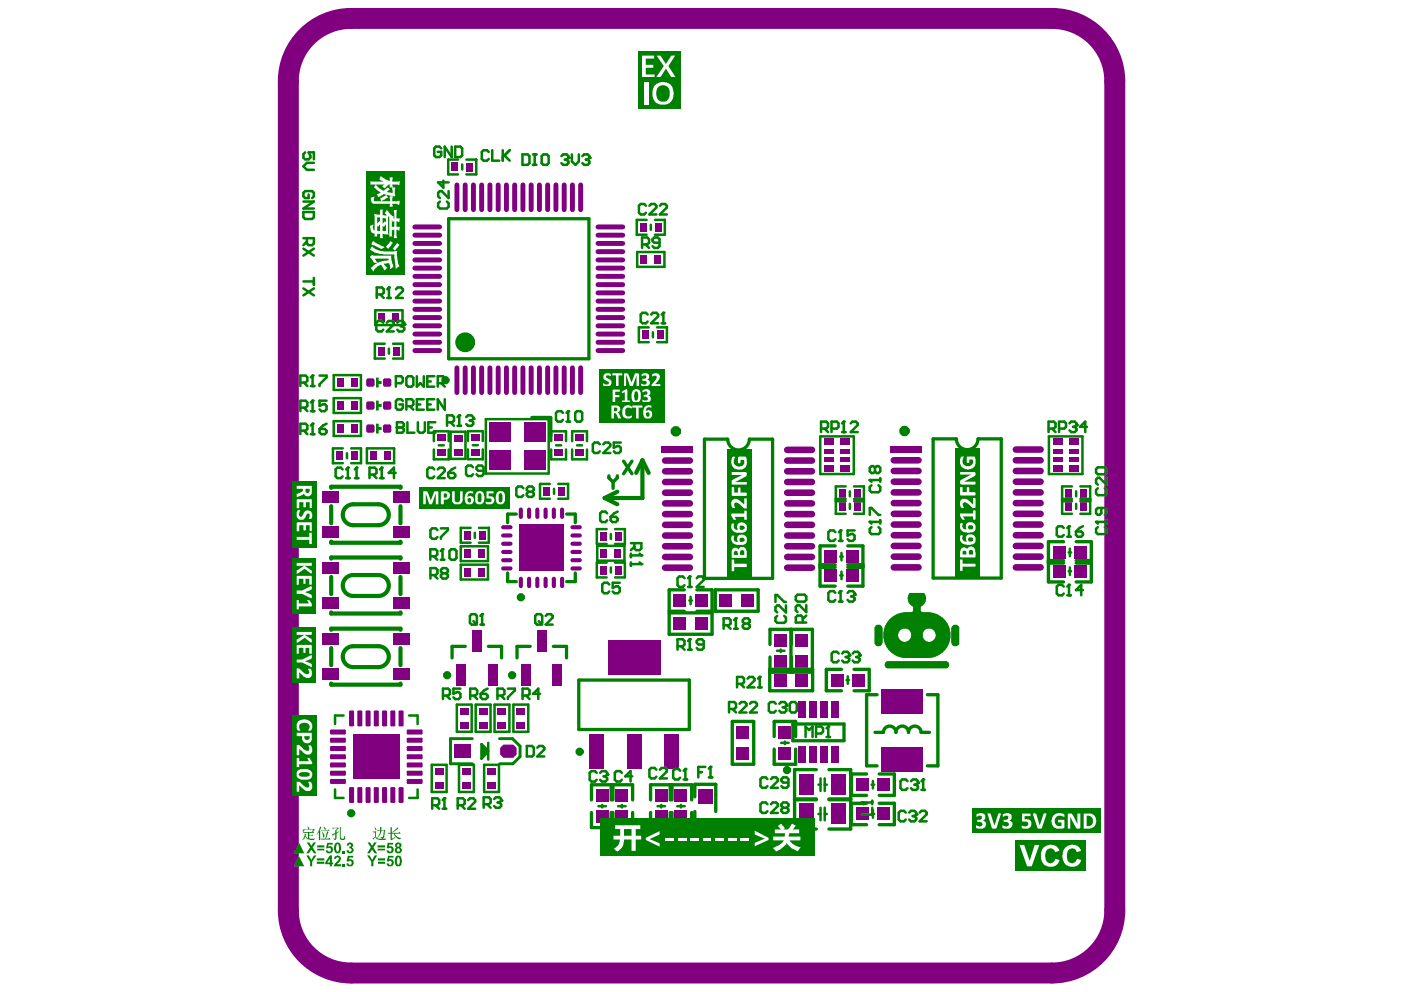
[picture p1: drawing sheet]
<svg xmlns="http://www.w3.org/2000/svg" width="297mm" height="210mm" viewBox="0 0 297 210" stroke-linecap="round" stroke-linejoin="round" font-family="sans-serif">
<path d="M64.4 8.3a13.3 13.3 0 0 1 9.9-4.4h148.3a13.3 13.3 0 0 1 13.3 13.3v175.4a13.3 13.3 0 0 1-13.3 13.3h-148.3a13.3 13.3 0 0 1-13.3-13.3v-175.4a13.2 13.2 0 0 1 3.4-8.9z" fill="none" stroke="#800080" stroke-width="4.4"/>
<g fill="#800080">
<path d="M97.8 165.5h1.8v1.4h-1.8z" fill-rule="evenodd"/>
<path d="M97.8 162.5h1.8v1.4h-1.8z" fill-rule="evenodd"/>
<path d="M103.1 162.5h1.8v1.4h-1.8z" fill-rule="evenodd"/>
<path d="M103.1 165.5h1.8v1.4h-1.8z" fill-rule="evenodd"/>
<path d="M74.7 155.4h9.8v9.4h-9.8z" fill-rule="evenodd"/>
<path d="M69.8 165.1l.3-.3h2.8l.3 .3v.5l-.3 .3h-2.8l-.3-.3z" fill-rule="evenodd"/>
<path d="M69.8 163.3l.3-.2h2.8l.3 .2v.6l-.3 .2h-2.8l-.3-.2z" fill-rule="evenodd"/>
<path d="M69.8 161.6l.3-.3h2.8l.3 .3v.5l-.3 .3h-2.8l-.3-.3z" fill-rule="evenodd"/>
<path d="M69.8 159.9l.3-.3h2.8l.3 .3v.5l-.3 .3h-2.8l-.3-.3z" fill-rule="evenodd"/>
<path d="M69.8 158.1l.3-.3h2.8l.3 .3v.5l-.3 .3h-2.8l-.3-.3z" fill-rule="evenodd"/>
<path d="M69.8 156.4l.3-.3h2.8l.3 .3v.5l-.3 .3h-2.8l-.3-.3z" fill-rule="evenodd"/>
<path d="M69.8 154.6l.3-.2h2.8l.3 .2v.6l-.3 .2h-2.8l-.3-.2z" fill-rule="evenodd"/>
<path d="M73.8 150.6l.3-.3h.5l.3 .3v2.8l-.3 .3h-.5l-.3-.3z" fill-rule="evenodd"/>
<path d="M75.6 150.6l.3-.3h.5l.3 .3v2.8l-.3 .3h-.5l-.3-.3z" fill-rule="evenodd"/>
<path d="M77.3 150.6l.3-.3h.5l.3 .3v2.8l-.3 .3h-.5l-.3-.3z" fill-rule="evenodd"/>
<path d="M79.1 150.6l.3-.3h.5l.2 .3v2.8l-.2 .3h-.5l-.3-.3z" fill-rule="evenodd"/>
<path d="M80.8 150.6l.3-.3h.5l.3 .3v2.8l-.3 .3h-.5l-.3-.3z" fill-rule="evenodd"/>
<path d="M82.6 150.6l.2-.3h.6l.2 .3v2.8l-.2 .3h-.6l-.2-.3z" fill-rule="evenodd"/>
<path d="M84.3 150.6l.3-.3h.5l.3 .3v2.8l-.3 .3h-.5l-.3-.3z" fill-rule="evenodd"/>
<path d="M86 154.6l.3-.2h2.8l.3 .2v.6l-.3 .2h-2.8l-.3-.2z" fill-rule="evenodd"/>
<path d="M86 156.4l.3-.3h2.8l.3 .3v.5l-.3 .3h-2.8l-.3-.3z" fill-rule="evenodd"/>
<path d="M86 158.1l.3-.3h2.8l.3 .3v.5l-.3 .3h-2.8l-.3-.3z" fill-rule="evenodd"/>
<path d="M86 159.9l.3-.3h2.8l.3 .3v.5l-.3 .3h-2.8l-.3-.3z" fill-rule="evenodd"/>
<path d="M86 161.6l.3-.3h2.8l.3 .3v.5l-.3 .3h-2.8l-.3-.3z" fill-rule="evenodd"/>
<path d="M86 163.3l.3-.2h2.8l.3 .2v.6l-.3 .2h-2.8l-.3-.2z" fill-rule="evenodd"/>
<path d="M86 165.1l.3-.3h2.8l.3 .3v.5l-.3 .3h-2.8l-.3-.3z" fill-rule="evenodd"/>
<path d="M84.3 166.8l.3-.3h.5l.3 .3v2.8l-.3 .3h-.5l-.3-.3z" fill-rule="evenodd"/>
<path d="M82.6 166.8l.2-.3h.6l.2 .3v2.8l-.2 .3h-.6l-.2-.3z" fill-rule="evenodd"/>
<path d="M80.8 166.8l.3-.3h.5l.3 .3v2.8l-.3 .3h-.5l-.3-.3z" fill-rule="evenodd"/>
<path d="M79.1 166.8l.3-.3h.5l.2 .3v2.8l-.2 .3h-.5l-.3-.3z" fill-rule="evenodd"/>
<path d="M77.3 166.8l.3-.3h.5l.3 .3v2.8l-.3 .3h-.5l-.3-.3z" fill-rule="evenodd"/>
<path d="M75.6 166.8l.3-.3h.5l.3 .3v2.8l-.3 .3h-.5l-.3-.3z" fill-rule="evenodd"/>
<path d="M73.8 166.8l.3-.3h.5l.3 .3v2.8l-.3 .3h-.5l-.3-.3z" fill-rule="evenodd"/>
<path d="M92 162.5h1.8v1.4h-1.8z" fill-rule="evenodd"/>
<path d="M92 165.5h1.8v1.4h-1.8z" fill-rule="evenodd"/>
<path d="M110.3 140.6h2.1v4.5h-2.1z" fill-rule="evenodd"/>
<path d="M116.9 140.6h2.1v4.5h-2.1z" fill-rule="evenodd"/>
<path d="M113.6 133.3h2.1v4.5h-2.1z" fill-rule="evenodd"/>
<path d="M101.3 149.8h1.8v1.4h-1.8z" fill-rule="evenodd"/>
<path d="M101.3 152.8h1.8v1.3h-1.8z" fill-rule="evenodd"/>
<path d="M105.3 152.8h1.8v1.3h-1.8z" fill-rule="evenodd"/>
<path d="M105.3 149.8h1.8v1.4h-1.8z" fill-rule="evenodd"/>
<path d="M96.5 140.6h2.1v4.5h-2.1z" fill-rule="evenodd"/>
<path d="M103.1 140.6h2.1v4.5h-2.1z" fill-rule="evenodd"/>
<path d="M99.8 133.3h2.1v4.5h-2.1z" fill-rule="evenodd"/>
<path d="M109.3 149.8h1.8v1.4h-1.8z" fill-rule="evenodd"/>
<path d="M109.3 152.8h1.8v1.3h-1.8z" fill-rule="evenodd"/>
<path d="M97.3 149.8h1.8v1.4h-1.8z" fill-rule="evenodd"/>
<path d="M97.3 152.8h1.8v1.3h-1.8z" fill-rule="evenodd"/>
<path d="M96 157.6h3.5v2.7h-3.5z" fill-rule="evenodd"/>
<path d="M105.8 158.3l.7-.7h2.1l.7 .7v1.4l-.7 .6h-2.1l-.7-.6z" fill-rule="evenodd"/>
<path d="M128.6 135.5h11.1v7.4h-11.1z" fill-rule="evenodd"/>
<path d="M140.6 155.4h3.1v7.3h-3.1z" fill-rule="evenodd"/>
<path d="M132.6 155.4h3.1v7.3h-3.1z" fill-rule="evenodd"/>
<path d="M124.5 155.4h3.2v7.3h-3.2z" fill-rule="evenodd"/>
<path d="M142.7 171.5h2.7v2.7h-2.7z" fill-rule="evenodd"/>
<path d="M142.7 167h2.7v2.6h-2.7z" fill-rule="evenodd"/>
<path d="M138.6 171.5h2.6v2.7h-2.6z" fill-rule="evenodd"/>
<path d="M138.6 167h2.6v2.6h-2.6z" fill-rule="evenodd"/>
<path d="M126.1 171.5h2.6v2.7h-2.6z" fill-rule="evenodd"/>
<path d="M126.1 167h2.6v2.6h-2.6z" fill-rule="evenodd"/>
<path d="M130.2 171.5h2.7v2.7h-2.7z" fill-rule="evenodd"/>
<path d="M130.2 167h2.7v2.6h-2.7z" fill-rule="evenodd"/>
<path d="M147.7 167.1h3.1v3.1h-3.1z" fill-rule="evenodd"/>
<path d="M147.7 173.3h3.1v3.1h-3.1z" fill-rule="evenodd"/>
<path d="M156.8 125.7h2.7v2.7h-2.7z" fill-rule="evenodd"/>
<path d="M152.3 125.7h2.6v2.7h-2.6z" fill-rule="evenodd"/>
<path d="M147 130.6h2.7v2.7h-2.7z" fill-rule="evenodd"/>
<path d="M142.5 130.6h2.7v2.7h-2.7z" fill-rule="evenodd"/>
<path d="M147 125.7h2.7v2.7h-2.7z" fill-rule="evenodd"/>
<path d="M142.5 125.7h2.7v2.7h-2.7z" fill-rule="evenodd"/>
<path d="M175.8 163.8h3.1v4.5h-3.1z" fill-rule="evenodd"/>
<path d="M169.2 163.8h3.1v4.5h-3.1z" fill-rule="evenodd"/>
<path d="M175.8 170h3.1v4.5h-3.1z" fill-rule="evenodd"/>
<path d="M169.2 170h3.1v4.5h-3.1z" fill-rule="evenodd"/>
<path d="M180.3 142.6h2.7v2.6h-2.7z" fill-rule="evenodd"/>
<path d="M175.8 142.6h2.6v2.6h-2.6z" fill-rule="evenodd"/>
<path d="M181.1 170.9h2.6v2.7h-2.6z" fill-rule="evenodd"/>
<path d="M185.6 170.9h2.7v2.7h-2.7z" fill-rule="evenodd"/>
<path d="M181.1 164.7h2.6v2.7h-2.6z" fill-rule="evenodd"/>
<path d="M185.6 164.7h2.7v2.7h-2.7z" fill-rule="evenodd"/>
<path d="M164.7 158.1h2.7v2.7h-2.7z" fill-rule="evenodd"/>
<path d="M164.7 153.6h2.7v2.6h-2.7z" fill-rule="evenodd"/>
<path d="M163.8 138.6h2.7v2.7h-2.7z" fill-rule="evenodd"/>
<path d="M163.8 134.1h2.7v2.7h-2.7z" fill-rule="evenodd"/>
<path d="M186.5 145.8h8.7v5.2h-8.7z" fill-rule="evenodd"/>
<path d="M186.5 158h8.7v5.2h-8.7z" fill-rule="evenodd"/>
<path d="M163.8 142.6h2.7v2.6h-2.7z" fill-rule="evenodd"/>
<path d="M168.3 142.6h2.7v2.6h-2.7z" fill-rule="evenodd"/>
<path d="M168.3 138.6h2.6v2.7h-2.6z" fill-rule="evenodd"/>
<path d="M168.3 134.1h2.6v2.7h-2.6z" fill-rule="evenodd"/>
<path d="M169 158h1.5v3.4h-1.5z" fill-rule="evenodd"/>
<path d="M171.3 158h1.5v3.4h-1.5z" fill-rule="evenodd"/>
<path d="M173.5 158h1.5v3.4h-1.5z" fill-rule="evenodd"/>
<path d="M175.8 158h1.5v3.4h-1.5z" fill-rule="evenodd"/>
<path d="M175.8 148.5h1.5v3.4h-1.5z" fill-rule="evenodd"/>
<path d="M173.5 148.5h1.5v3.4h-1.5z" fill-rule="evenodd"/>
<path d="M171.3 148.5h1.5v3.4h-1.5z" fill-rule="evenodd"/>
<path d="M169 148.5h1.5v3.4h-1.5z" fill-rule="evenodd"/>
<path d="M155.9 158.1h2.6v2.7h-2.6z" fill-rule="evenodd"/>
<path d="M155.9 153.6h2.6v2.6h-2.6z" fill-rule="evenodd"/>
<path d="M77.5 80.5l.4-.4h.9l.4 .4v.9l-.4 .4h-.9l-.4-.4z" fill-rule="evenodd"/>
<path d="M81 80.5l.5-.4h.8l.5 .4v.9l-.5 .4h-.8l-.5-.4z" fill-rule="evenodd"/>
<path d="M77.5 85.4l.4-.5h.9l.4 .5v.9l-.4 .4h-.9l-.4-.4z" fill-rule="evenodd"/>
<path d="M81 85.4l.5-.5h.8l.5 .5v.9l-.5 .4h-.8l-.5-.4z" fill-rule="evenodd"/>
<path d="M77.5 90.2l.4-.4h.9l.4 .4v.9l-.4 .5h-.9l-.4-.5z" fill-rule="evenodd"/>
<path d="M81 90.2l.5-.4h.8l.5 .4v.9l-.5 .5h-.8l-.5-.5z" fill-rule="evenodd"/>
<path d="M78.3 95.6h1.4v1.7h-1.4z" fill-rule="evenodd"/>
<path d="M81.3 95.6h1.4v1.7h-1.4z" fill-rule="evenodd"/>
<path d="M71.1 95.6h1.4v1.7h-1.4z" fill-rule="evenodd"/>
<path d="M74.3 95.6h1.4v1.7h-1.4z" fill-rule="evenodd"/>
<path d="M74.3 89.8h1.4v1.8h-1.4z" fill-rule="evenodd"/>
<path d="M71.3 89.8h1.4v1.8h-1.4z" fill-rule="evenodd"/>
<path d="M74.3 84.9h1.4v1.8h-1.4z" fill-rule="evenodd"/>
<path d="M71.3 84.9h1.4v1.8h-1.4z" fill-rule="evenodd"/>
<path d="M74.3 80.1h1.4v1.7h-1.4z" fill-rule="evenodd"/>
<path d="M71.3 80.1h1.4v1.7h-1.4z" fill-rule="evenodd"/>
<path d="M99.7 95.1h1.7v1.4h-1.7z" fill-rule="evenodd"/>
<path d="M99.7 91.9h1.7v1.4h-1.7z" fill-rule="evenodd"/>
<path d="M96 95h1.8v1.4h-1.8z" fill-rule="evenodd"/>
<path d="M96 92h1.8v1.4h-1.8z" fill-rule="evenodd"/>
<path d="M92.5 95.1h1.7v1.4h-1.7z" fill-rule="evenodd"/>
<path d="M92.5 92h1.7v1.4h-1.7z" fill-rule="evenodd"/>
</g>
<g fill="#800080">
<path d="M72.9 165.6h.3zM72.9 165.6h.3l-.3 .3z"/>
<path d="M72.9 164.8v.3zM72.9 164.8l.3 .3h-.3z"/>
<path d="M69.8 165.1h.3zM69.9 165l.2-.2v.3h-.3z"/>
<path d="M70.1 165.6v.3zM69.8 165.6h.3v.3z"/>
<path d="M72.9 163.9h.3zM72.9 163.9h.3l-.3 .2z"/>
<path d="M72.9 163.1v.2zM72.9 163.1l.3 .2h-.3z"/>
<path d="M69.8 163.3h.3zM69.9 163.2l.2-.1v.2h-.3z"/>
<path d="M70.1 163.9v.2zM69.8 163.9h.3v.2z"/>
<path d="M72.9 162.1h.3zM72.9 162.1h.3l-.3 .3z"/>
<path d="M72.9 161.3v.3zM72.9 161.3l.3 .3h-.3z"/>
<path d="M69.8 161.6h.3zM69.9 161.5l.2-.2v.3h-.3z"/>
<path d="M70.1 162.1v.3zM69.8 162.1h.3v.3z"/>
<path d="M72.9 160.4h.3zM72.9 160.4h.3l-.3 .3z"/>
<path d="M72.9 159.6v.3zM72.9 159.6l.3 .3h-.3z"/>
<path d="M69.8 159.9h.3zM69.9 159.7l.2-.1v.3h-.3z"/>
<path d="M70.1 160.4v.3zM69.8 160.4h.3v.3z"/>
<path d="M72.9 158.6h.3zM72.9 158.6h.3l-.3 .3z"/>
<path d="M72.9 157.8v.3zM72.9 157.8l.3 .3h-.3z"/>
<path d="M69.8 158.1h.3zM69.9 158l.2-.2v.3h-.3z"/>
<path d="M70.1 158.6v.3zM69.8 158.6h.3v.3z"/>
<path d="M72.9 156.9h.3zM72.9 156.9h.3l-.3 .3z"/>
<path d="M72.9 156.1v.3zM72.9 156.1l.3 .3h-.3z"/>
<path d="M69.8 156.4h.3zM69.9 156.2l.2-.1v.3h-.3z"/>
<path d="M70.1 156.9v.3zM69.8 156.9h.3v.3z"/>
<path d="M72.9 155.2h.3zM72.9 155.2h.3l-.3 .2z"/>
<path d="M72.9 154.4v.2zM72.9 154.4l.3 .2h-.3z"/>
<path d="M69.8 154.6h.3zM69.9 154.5l.2-.1v.2h-.3z"/>
<path d="M70.1 155.2v.2zM69.8 155.2h.3v.2z"/>
<path d="M74.6 150.3v.3zM74.6 150.3l.3 .3h-.3z"/>
<path d="M73.8 150.6h.3zM73.9 150.5l.2-.2v.3h-.3z"/>
<path d="M74.1 153.4v.3zM73.8 153.4h.3v.3z"/>
<path d="M74.6 153.4h.3zM74.6 153.4h.3l-.3 .3z"/>
<path d="M76.4 150.3v.3zM76.4 150.3l.3 .3h-.3z"/>
<path d="M75.6 150.6h.3zM75.6 150.5l.3-.2v.3h-.3z"/>
<path d="M75.9 153.4v.3zM75.6 153.4h.3v.3z"/>
<path d="M76.4 153.4h.3zM76.4 153.4h.3l-.3 .3z"/>
<path d="M78.1 150.3v.3zM78.1 150.3l.3 .3h-.3z"/>
<path d="M77.3 150.6h.3zM77.4 150.5l.2-.2v.3h-.3z"/>
<path d="M77.6 153.4v.3zM77.3 153.4h.3v.3z"/>
<path d="M78.1 153.4h.3zM78.1 153.4h.3l-.3 .3z"/>
<path d="M79.9 150.3v.3zM79.9 150.3l.2 .3h-.2z"/>
<path d="M79.1 150.6h.3zM79.1 150.5l.3-.2v.3h-.3z"/>
<path d="M79.4 153.4v.3zM79.1 153.4h.3v.3z"/>
<path d="M79.9 153.4h.2zM79.9 153.4h.2l-.2 .3z"/>
<path d="M81.6 150.3v.3zM81.6 150.3l.3 .3h-.3z"/>
<path d="M80.8 150.6h.3zM80.9 150.5l.2-.2v.3h-.3z"/>
<path d="M81.1 153.4v.3zM80.8 153.4h.3v.3z"/>
<path d="M81.6 153.4h.3zM81.6 153.4h.3l-.3 .3z"/>
<path d="M83.4 150.3v.3zM83.4 150.3l.2 .3h-.2z"/>
<path d="M82.6 150.6h.2zM82.6 150.5l.2-.2v.3h-.2z"/>
<path d="M82.8 153.4v.3zM82.6 153.4h.2v.3z"/>
<path d="M83.4 153.4h.2zM83.4 153.4h.2l-.2 .3z"/>
<path d="M85.1 150.3v.3zM85.1 150.3l.3 .3h-.3z"/>
<path d="M84.3 150.6h.3zM84.4 150.5l.2-.2v.3h-.3z"/>
<path d="M84.6 153.4v.3zM84.3 153.4h.3v.3z"/>
<path d="M85.1 153.4h.3zM85.1 153.4h.3l-.3 .3z"/>
<path d="M89.1 155.2h.3zM89.1 155.2h.3l-.3 .2z"/>
<path d="M89.1 154.4v.2zM89.1 154.4l.3 .2h-.3z"/>
<path d="M86 154.6h.3zM86.1 154.5l.2-.1v.2h-.3z"/>
<path d="M86.3 155.2v.2zM86 155.2h.3v.2z"/>
<path d="M89.1 156.9h.3zM89.1 156.9h.3l-.3 .3z"/>
<path d="M89.1 156.1v.3zM89.1 156.1l.3 .3h-.3z"/>
<path d="M86 156.4h.3zM86.1 156.2l.2-.1v.3h-.3z"/>
<path d="M86.3 156.9v.3zM86 156.9h.3v.3z"/>
<path d="M89.1 158.6h.3zM89.1 158.6h.3l-.3 .3z"/>
<path d="M89.1 157.8v.3zM89.1 157.8l.3 .3h-.3z"/>
<path d="M86 158.1h.3zM86.1 158l.2-.2v.3h-.3z"/>
<path d="M86.3 158.6v.3zM86 158.6h.3v.3z"/>
<path d="M89.1 160.4h.3zM89.1 160.4h.3l-.3 .3z"/>
<path d="M89.1 159.6v.3zM89.1 159.6l.3 .3h-.3z"/>
<path d="M86 159.9h.3zM86.1 159.7l.2-.1v.3h-.3z"/>
<path d="M86.3 160.4v.3zM86 160.4h.3v.3z"/>
<path d="M89.1 162.1h.3zM89.1 162.1h.3l-.3 .3z"/>
<path d="M89.1 161.3v.3zM89.1 161.3l.3 .3h-.3z"/>
<path d="M86 161.6h.3zM86.1 161.5l.2-.2v.3h-.3z"/>
<path d="M86.3 162.1v.3zM86 162.1h.3v.3z"/>
<path d="M89.1 163.9h.3zM89.1 163.9h.3l-.3 .2z"/>
<path d="M89.1 163.1v.2zM89.1 163.1l.3 .2h-.3z"/>
<path d="M86 163.3h.3zM86.1 163.2l.2-.1v.2h-.3z"/>
<path d="M86.3 163.9v.2zM86 163.9h.3v.2z"/>
<path d="M89.1 165.6h.3zM89.1 165.6h.3l-.3 .3z"/>
<path d="M89.1 164.8v.3zM89.1 164.8l.3 .3h-.3z"/>
<path d="M86 165.1h.3zM86.1 165l.2-.2v.3h-.3z"/>
<path d="M86.3 165.6v.3zM86 165.6h.3v.3z"/>
<path d="M85.1 166.5v.3zM85.1 166.5l.3 .3h-.3z"/>
<path d="M84.3 166.8h.3zM84.4 166.7l.2-.2v.3h-.3z"/>
<path d="M84.6 169.6v.3zM84.3 169.6h.3v.3z"/>
<path d="M85.1 169.6h.3zM85.1 169.6h.3l-.3 .3z"/>
<path d="M83.4 166.5v.3zM83.4 166.5l.2 .3h-.2z"/>
<path d="M82.6 166.8h.2zM82.6 166.7l.2-.2v.3h-.2z"/>
<path d="M82.8 169.6v.3zM82.6 169.6h.2v.3z"/>
<path d="M83.4 169.6h.2zM83.4 169.6h.2l-.2 .3z"/>
<path d="M81.6 166.5v.3zM81.6 166.5l.3 .3h-.3z"/>
<path d="M80.8 166.8h.3zM80.9 166.7l.2-.2v.3h-.3z"/>
<path d="M81.1 169.6v.3zM80.8 169.6h.3v.3z"/>
<path d="M81.6 169.6h.3zM81.6 169.6h.3l-.3 .3z"/>
<path d="M79.9 166.5v.3zM79.9 166.5l.2 .3h-.2z"/>
<path d="M79.1 166.8h.3zM79.1 166.7l.3-.2v.3h-.3z"/>
<path d="M79.4 169.6v.3zM79.1 169.6h.3v.3z"/>
<path d="M79.9 169.6h.2zM79.9 169.6h.2l-.2 .3z"/>
<path d="M78.1 166.5v.3zM78.1 166.5l.3 .3h-.3z"/>
<path d="M77.3 166.8h.3zM77.4 166.7l.2-.2v.3h-.3z"/>
<path d="M77.6 169.6v.3zM77.3 169.6h.3v.3z"/>
<path d="M78.1 169.6h.3zM78.1 169.6h.3l-.3 .3z"/>
<path d="M76.4 166.5v.3zM76.4 166.5l.3 .3h-.3z"/>
<path d="M75.6 166.8h.3zM75.6 166.7l.3-.2v.3h-.3z"/>
<path d="M75.9 169.6v.3zM75.6 169.6h.3v.3z"/>
<path d="M76.4 169.6h.3zM76.4 169.6h.3l-.3 .3z"/>
<path d="M74.6 166.5v.3zM74.6 166.5l.3 .3h-.3z"/>
<path d="M73.8 166.8h.3zM73.9 166.7l.2-.2v.3h-.3z"/>
<path d="M74.1 169.6v.3zM73.8 169.6h.3v.3z"/>
<path d="M74.6 169.6h.3zM74.6 169.6h.3l-.3 .3z"/>
<path d="M77.5 80.5h.4zM77.5 80.3l.4-.2v.4h-.4z"/>
<path d="M77.9 81.4v.4zM77.5 81.4h.4v.4l-.4-.2z"/>
<path d="M78.8 81.4h.4zM78.8 81.4h.4v.2l-.4 .2z"/>
<path d="M78.8 80.1v.4zM78.8 80.1h.2l.2 .4h-.4z"/>
<path d="M81 80.5h.5zM81.1 80.3l.4-.2v.4h-.5z"/>
<path d="M81.5 81.4v.4zM81 81.4h.5v.4l-.4-.2z"/>
<path d="M82.3 81.4h.5zM82.3 81.4h.5l-.1 .2-.4 .2z"/>
<path d="M82.3 80.1v.4zM82.3 80.1l.4 .2 .1 .2h-.5z"/>
<path d="M77.5 85.4h.4zM77.5 85.1l.4-.2v.5h-.4z"/>
<path d="M77.9 86.3v.4zM77.5 86.3h.4v.4l-.2-.1z"/>
<path d="M78.8 86.3h.4zM78.8 86.3h.4l-.2 .3-.2 .1z"/>
<path d="M78.8 84.9v.5zM78.8 84.9l.2 .1 .2 .4h-.4z"/>
<path d="M81 85.4h.5zM81.1 85.1l.4-.2v.5h-.5z"/>
<path d="M81.5 86.3v.4zM81 86.3h.5v.4l-.3-.1z"/>
<path d="M82.3 86.3h.5zM82.3 86.3h.5l-.1 .2-.4 .2z"/>
<path d="M82.3 84.9v.5zM82.3 84.9l.4 .2 .1 .3h-.5z"/>
<path d="M77.5 90.2h.4zM77.5 90l.4-.2v.4h-.4z"/>
<path d="M77.9 91.1v.5zM77.5 91.1h.4v.5l-.4-.2z"/>
<path d="M78.8 91.1h.4zM78.8 91.1h.4v.3l-.4 .2z"/>
<path d="M78.8 89.8v.4zM78.8 89.8l.4 .2v.2h-.4z"/>
<path d="M81 90.2h.5zM81.1 90l.4-.2v.4h-.5z"/>
<path d="M81.5 91.1v.5zM81 91.1h.5v.5l-.4-.2z"/>
<path d="M82.3 91.1h.5zM82.3 91.1h.5l-.1 .3-.4 .2z"/>
<path d="M82.3 89.8v.4zM82.3 89.8l.4 .2 .1 .2h-.5z"/>
</g>
<g fill="none" stroke="#800080" stroke-width=".87">
<path d="M106.4 118.5h1.6M106.4 116.8h1.6M106.4 115.1h1.6M106.4 113.3h1.6M106.4 111.6h1.6M110.2 107.8v1.6M111.9 107.8v1.6M113.7 107.8v1.6M115.4 107.8v1.6M117.2 107.8v1.6M118.9 107.8v1.6M121.1 118.5h1.6"/>
<path d="M121.1 116.8h1.6M121.1 115.1h1.6M121.1 113.3h1.6M121.1 111.6h1.6M106.4 120.3h1.6M110.2 122.5v1.5M111.9 122.5v1.5M113.7 122.5v1.5M115.4 122.5v1.5M117.2 122.5v1.5M118.9 122.5v1.5M121.1 120.3h1.6"/>
</g>
<g fill="#800080">
<path d="M109.8 111h9.5v9.8h-9.5z" fill-rule="evenodd"/>
<path d="M118.1 103.1h1.4v1.7h-1.4z" fill-rule="evenodd"/>
<path d="M114.9 103.1h1.4v1.7h-1.4z" fill-rule="evenodd"/>
<path d="M117.3 92h1.8v1.4h-1.8z" fill-rule="evenodd"/>
<path d="M117.3 95.1h1.8v1.4h-1.8z" fill-rule="evenodd"/>
<path d="M121.7 95.1h1.8v1.4h-1.8z" fill-rule="evenodd"/>
<path d="M121.7 92h1.8v1.4h-1.8z" fill-rule="evenodd"/>
<path d="M130.1 119.7h1.4v1.8h-1.4z" fill-rule="evenodd"/>
<path d="M127 119.7h1.4v1.8h-1.4z" fill-rule="evenodd"/>
<path d="M127.1 116.2h1.3v1.7h-1.3z" fill-rule="evenodd"/>
<path d="M130 116.2h1.4v1.7h-1.4z" fill-rule="evenodd"/>
<path d="M130.1 112.7h1.4v1.7h-1.4z" fill-rule="evenodd"/>
<path d="M127 112.7h1.4v1.7h-1.4z" fill-rule="evenodd"/>
<path d="M98.2 120.2h1.4v1.7h-1.4z" fill-rule="evenodd"/>
<path d="M101.1 120.2h1.4v1.7h-1.4z" fill-rule="evenodd"/>
<path d="M98.2 116.3h1.4v1.7h-1.4z" fill-rule="evenodd"/>
<path d="M101.1 116.3h1.4v1.7h-1.4z" fill-rule="evenodd"/>
<path d="M101.3 112.4h1.4v1.7h-1.4z" fill-rule="evenodd"/>
<path d="M98.2 112.4h1.4v1.7h-1.4z" fill-rule="evenodd"/>
<path d="M83.2 141.5h3.4v2.4h-3.4z" fill-rule="evenodd"/>
<path d="M68.1 141.5h3.5v2.4h-3.5z" fill-rule="evenodd"/>
<path d="M83.2 134h3.5v2.4h-3.5z" fill-rule="evenodd"/>
<path d="M68.1 134h3.5v2.4h-3.5z" fill-rule="evenodd"/>
<path d="M83.2 126.4h3.4v2.5h-3.4z" fill-rule="evenodd"/>
<path d="M68.1 126.4h3.5v2.5h-3.5z" fill-rule="evenodd"/>
<path d="M83.2 118.9h3.5v2.5h-3.5z" fill-rule="evenodd"/>
<path d="M68.1 118.9h3.5v2.5h-3.5z" fill-rule="evenodd"/>
<path d="M83.2 111.4h3.5v2.5h-3.5z" fill-rule="evenodd"/>
<path d="M68.2 111.4h3.4v2.5h-3.4z" fill-rule="evenodd"/>
<path d="M83.2 104h3.4v2.4h-3.4z" fill-rule="evenodd"/>
<path d="M68.1 104h3.5v2.4h-3.5z" fill-rule="evenodd"/>
<path d="M222.7 115.6h2.7v2.6h-2.7z" fill-rule="evenodd"/>
<path d="M227.3 115.6h2.6v2.6h-2.6z" fill-rule="evenodd"/>
<path d="M222.7 119.5h2.7v2.7h-2.7z" fill-rule="evenodd"/>
<path d="M227.3 119.5h2.6v2.7h-2.6z" fill-rule="evenodd"/>
<path d="M228.5 106.3h1.4v1.7h-1.4z" fill-rule="evenodd"/>
<path d="M225.4 106.3h1.4v1.7h-1.4z" fill-rule="evenodd"/>
<path d="M174.4 120.4h2.7v2.7h-2.7z" fill-rule="evenodd"/>
<path d="M179 120.4h2.6v2.7h-2.6z" fill-rule="evenodd"/>
<path d="M174.4 116.4h2.7v2.7h-2.7z" fill-rule="evenodd"/>
<path d="M179 116.4h2.6v2.7h-2.6z" fill-rule="evenodd"/>
<path d="M225.4 103.6h1.4v1.8h-1.4z" fill-rule="evenodd"/>
<path d="M228.6 103.6h1.3v1.8h-1.3z" fill-rule="evenodd"/>
<path d="M180.7 103.6h1.4v1.8h-1.4z" fill-rule="evenodd"/>
<path d="M177.5 103.6h1.4v1.8h-1.4z" fill-rule="evenodd"/>
<path d="M180.7 106.3h1.4v1.7h-1.4z" fill-rule="evenodd"/>
<path d="M177.5 106.3h1.4v1.7h-1.4z" fill-rule="evenodd"/>
<path d="M222.7 94.9h2.1v1.1h-2.1z" fill-rule="evenodd"/>
<path d="M222.7 96.7h2.1v1h-2.1z" fill-rule="evenodd"/>
<path d="M222.7 92.8h2.1v1.4h-2.1z" fill-rule="evenodd"/>
<path d="M222.7 98.4h2.1v1.4h-2.1z" fill-rule="evenodd"/>
<path d="M226.2 96.7h2.1v1h-2.1z" fill-rule="evenodd"/>
<path d="M226.2 94.9h2.1v1.1h-2.1z" fill-rule="evenodd"/>
<path d="M226.2 98.4h2.1v1.4h-2.1z" fill-rule="evenodd"/>
<path d="M226.2 92.8h2.1v1.4h-2.1z" fill-rule="evenodd"/>
<path d="M177.8 92.8h2.1v1.4h-2.1z" fill-rule="evenodd"/>
<path d="M177.8 98.4h2.1v1.4h-2.1z" fill-rule="evenodd"/>
<path d="M177.8 94.9h2.1v1.1h-2.1z" fill-rule="evenodd"/>
<path d="M177.8 96.7h2.1v1h-2.1z" fill-rule="evenodd"/>
<path d="M174.3 98.4h2.1v1.4h-2.1z" fill-rule="evenodd"/>
<path d="M174.3 92.8h2.1v1.4h-2.1z" fill-rule="evenodd"/>
<path d="M174.3 96.7h2.1v1h-2.1z" fill-rule="evenodd"/>
<path d="M174.3 94.9h2.1v1.1h-2.1z" fill-rule="evenodd"/>
<path d="M139 70h1.4v1.7h-1.4z" fill-rule="evenodd"/>
<path d="M135.9 70h1.4v1.7h-1.4z" fill-rule="evenodd"/>
<path d="M138.5 54h1.4v1.8h-1.4z" fill-rule="evenodd"/>
<path d="M135.5 54h1.4v1.8h-1.4z" fill-rule="evenodd"/>
<path d="M138.6 47.2h1.4v1.8h-1.4z" fill-rule="evenodd"/>
<path d="M135.4 47.2h1.4v1.8h-1.4z" fill-rule="evenodd"/>
<path d="M98.7 34.5h1.4v1.7h-1.4z" fill-rule="evenodd"/>
<path d="M95.5 34.5h1.4v1.7h-1.4z" fill-rule="evenodd"/>
<path d="M110.8 89.4h4.6v4.2h-4.6z" fill-rule="evenodd"/>
<path d="M103.5 89.4h4.5v4.2h-4.5z" fill-rule="evenodd"/>
<path d="M103.5 95.3h4.5v4.2h-4.5z" fill-rule="evenodd"/>
<path d="M110.8 95.3h4.6v4.2h-4.6z" fill-rule="evenodd"/>
</g>
<g fill="none" stroke="#800080" stroke-width="1.4">
<path d="M189.1 99.7h5.2M189.1 97.4h5.2M214.9 95.1h5.3M189.1 108.7h5.2M189.1 106.5h5.2M189.1 104.2h5.2M189.1 115.5h5.2M189.1 113.3h5.2M189.1 111h5.2M189.1 101.9h5.2M214.9 108.7h5.3M214.9 106.5h5.3"/>
<path d="M214.9 104.2h5.3"/>
</g>
<path d="M188.4 94.4h6.6v1.4h-6.6z" fill-rule="evenodd" fill="#800080"/>
<g fill="none" stroke="#800080" stroke-width="1.4">
<path d="M140.7 99.7h5.3M140.7 97.5h5.3M166.5 95.2h5.3M214.9 97.4h5.3M214.9 99.7h5.3M140.7 108.8h5.3M140.7 106.5h5.3M140.7 104.3h5.3M140.7 115.6h5.3M140.7 113.3h5.3M140.7 111.1h5.3M140.7 102h5.3"/>
<path d="M166.5 108.8h5.3M166.5 106.5h5.3M166.5 104.3h5.3M189.1 117.8h5.2M214.9 117.8h5.3M214.9 111h5.3M214.9 113.3h5.3M214.9 115.5h5.3M214.9 101.9h5.3M189.1 120.1h5.2M214.9 120.1h5.3"/>
</g>
<path d="M140 94.5h6.6v1.4h-6.6z" fill-rule="evenodd" fill="#800080"/>
<path d="M166.5 97.5h5.3M166.5 99.7h5.3M140.7 117.9h5.3M166.5 117.9h5.3M166.5 111.1h5.3M166.5 113.3h5.3M166.5 115.6h5.3M166.5 102h5.3M140.7 120.1h5.3M166.5 120.1h5.3" fill="none" stroke="#800080" stroke-width="1.4"/>
<g fill="none" stroke="#800080" stroke-width="1">
<path d="M96.7 39.1v5.3M98.4 39.1v5.3M100.2 39.1v5.3M101.9 39.1v5.3M103.7 39.1v5.3M105.4 39.1v5.3M107.1 39.1v5.3M108.9 39.1v5.3M110.6 39.1v5.3M112.4 39.1v5.3M114.1 39.1v5.3M115.9 39.1v5.3"/>
<path d="M117.6 39.1v5.3M119.4 39.1v5.3M121.1 39.1v5.3M122.8 39.1v5.3M87.8 49.8h5.2M87.8 51.5h5.2M87.8 56.7h5.2M87.8 55h5.2M87.8 53.3h5.2M87.8 48h5.2M87.8 58.5h5.2M126.5 49.8h5.3"/>
<path d="M126.5 51.5h5.3M126.5 56.7h5.3M126.5 55h5.3M126.5 53.3h5.3M126.5 48h5.3M126.5 58.5h5.3M87.8 65.5h5.2M87.8 68.9h5.2M87.8 67.2h5.2M87.8 63.7h5.2M87.8 74.2h5.2M87.8 72.4h5.2"/>
<path d="M87.8 70.7h5.2M87.8 62h5.2M87.8 60.2h5.2M96.7 77.8v5.3M98.4 77.8v5.3M100.2 77.8v5.3M101.9 77.8v5.3M103.7 77.8v5.3M105.4 77.8v5.3M107.1 77.8v5.3M108.9 77.8v5.3M110.6 77.8v5.3"/>
<path d="M112.4 77.8v5.3M114.1 77.8v5.3M115.9 77.8v5.3M117.6 77.8v5.3M119.4 77.8v5.3M121.1 77.8v5.3M122.8 77.8v5.3M126.5 65.5h5.3M126.5 68.9h5.3M126.5 67.2h5.3M126.5 63.7h5.3M126.5 74.2h5.3"/>
<path d="M126.5 72.4h5.3M126.5 70.7h5.3M126.5 62h5.3M126.5 60.2h5.3"/>
</g>
<g fill="#800080">
<path d="M80.1 66.3h1.4v1.8h-1.4z" fill-rule="evenodd"/>
<path d="M83.1 66.3h1.4v1.8h-1.4z" fill-rule="evenodd"/>
<path d="M80 73.4h1.4v1.8h-1.4z" fill-rule="evenodd"/>
<path d="M83.1 73.4h1.4v1.8h-1.4z" fill-rule="evenodd"/>
</g>
<g fill="#008000">
<path d="M79.6 80h.4v.7h.6v.5h-.6v.7h-.4z"/>
<path d="M79.6 84.9h.4v.7h.6v.4h-.6v.7h-.4z"/>
<path d="M79.6 89.8h.4v.7h.6v.4h-.6v.7h-.4z"/>
</g>
<g fill="none" stroke="#008000" stroke-width=".53">
<path d="M93.3 31.4l-.3-.4h-.8l-.3 .4v1.5l.3 .3h.8l.3-.3v-.8h-.7M95.6 31v2.2l-1.5-2.2v2.2M96.3 31h1.1l.4 .4v1.5l-.4 .3h-1.1zM96.9 33.8h-2.1v3.1h2.1M97.8 34.8v1.1M98.7 33.8h2.1v3.1h-2.1M118.8 33l.3-.3h.8l.4 .3v.4M134.8 53.3h5.8v3.2h-5.8zM136.8 46.5h-2.1v3.2h2.1M137.7 47.6v1M138.6 46.5h2.1M140.7 46.5h.1"/>
<path d="M140.7 46.5v3.2h-2.1M70.6 79.4h5.8v3.1h-5.8zM79.4 65.6h5.8v3.2h-5.8zM81.4 72.7h-2.1v3.2h2.1M82.3 73.8v1M83.2 72.7h2v3.2h-2M137.2 69.3h-2v3.1h2M138.1 70.3v1.1M139 69.3h2.1M141.1 69.3h.1M141.1 69.3v3.1h-2.1M70.6 84.2h5.8v3.2h-5.8z"/>
<path d="M70.6 89.1h5.8v3.2h-5.8zM72.5 94.9h-2.1v3.1h2.1M73.4 95.9v1.1M74.3 94.9h2.1v3.1h-2.1M77.6 94.9h5.8v3.1h-5.8zM91.8 93.3v-2h3.1v2M91.8 95.1v2.1h3.1M92.8 94.2h1.1M94.9 95.1v2.1M94.9 97.2h.1M95.3 91.3h3.2v5.8h-3.2zM99 93.3v-2.1h3.1v2.1"/>
<path d="M99 95.1v2.1h3.1M100 94.2h1.1M102.1 95.1v2.1M102.1 97.2h.1M116.6 91.3h3.2v2M116.6 95.1v2.1h3.2v-2.1M116.6 91.3v2M116.6 91.3h.1M117.7 94.2h1M121 93.3v-2h3.2v2M121 95.1v2.1h3.2M122.1 94.2h1"/>
<path d="M124.2 95.1v2.1M124.2 97.2h.1M173.5 92.3h7.1v8h-7.1zM221.9 92.3h7.1v8h-7.1zM97.5 115.6h5.7v3.1h-5.7zM97.5 119.5h5.7v3.1h-5.7zM99.6 111.7h-2.1v3.1h2.1M100.5 112.7v1.1M101.3 111.7h2.1v3.1h-2.1M116.3 102.4h-2.1v3.1h2.1M117.2 103.4v1.1M118.1 102.4h2.1v3.1h-2.1"/>
<path d="M126.4 115.5h5.7v3.1h-5.7zM128.3 119h-2v3.2h2M128.3 112h-2v3.1h2M129.2 113v1.1M130.1 119h2.1M130.1 112h2.1M132.2 119h.1M132.2 112h.1M132.2 119v3.2h-2.1M132.2 112v3.1h-2.1M176.8 105.6h2.1M176.8 108.7h2.1"/>
<path d="M176.8 106.1h2.1M176.8 108.7h.1M177.8 117.8h.5M178 117v1.6M178.9 102.9h-2.1v5.8M179.8 104v1M179.8 106.6v1.1M180.7 105.6h2.1M180.7 106.1h2.1M180.7 102.9h2.1M182.8 102.9h.1M182.8 102.9v5.8h-2.1"/>
<path d="M224.7 108.7h.1M224.7 105.6h2.1M224.7 108.7h2.1M224.7 106.1h2.1M226.1 116.9h.5M226.3 116.1v1.6M226.8 102.9h-2.1v5.8M227.7 104v1M227.7 106.6v1.1M228.6 105.6h2M228.6 106.1h2M228.6 102.9h2"/>
<path d="M230.6 102.9h.1M230.6 102.9v5.8h-2M129.2 120.1v1M145.8 127.1h.6M146.1 126.3v1.6M164.4 137.7h1.6M165.2 137.4v.6M177.8 121.8h.5M178 121v1.6M226.1 120.9h.5M226.3 120.1v1.6M72.7 151.4h-1.8v1.8"/>
<path d="M86.5 151.4h1.8v1.8M96.7 149.1h3.1v5.7h-3.1zM100.6 149.1h3.2v5.7h-3.2zM103.3 158.9l-1.4-1.5v3.1l1.4-1.5M103.3 157.2v3.5M104.6 149.1h3.2v5.7h-3.2zM108.6 149.1h3.2v5.7h-3.2zM165.3 157.2h1.6M166.1 156.9v.5M179.1 143.9h.5M179.4 143.1v1.6M70.9 167v1.8h1.8"/>
<path d="M88.3 167v1.8h-1.8M91.3 161.8h3.2v5.8h-3.2zM97.1 161.8h3.1v5.8h-3.1zM102.4 161.8h3.2v5.8h-3.2zM126.6 170.6h1.6M127.4 170.3v.6M130.8 170.6h1.6M131.6 170.3v.6M139.1 170.6h1.6M139.9 170.3v.6M143.3 170.6h1.6M144.1 170.3v.6"/>
<path d="M173.2 166h.4M173.2 172.2h.4M173.6 164.7v2.7M173.6 170.9v2.7M174.5 164.7v2.7M174.5 170.9v2.7M174.5 166h.4M174.5 172.2h.4M184.4 166h.5M184.4 172.2h.5M184.7 165.2v1.6M184.7 171.4v1.6"/>
</g>
<g fill="none" stroke="#008000" stroke-width=".7">
<path d="M94.9 46.3h29.7v29.6h-29.7zM112.5 88.3h4M116.5 88.4v3.9M154 92.9h-5v29.5h14.5v-29.5h-5M202.3 92.9h-4.9v29.4h14.4v-29.4h-4.9M109.2 108.8h-1.8v1.8M119.9 108.8h1.8v1.8M98.4 136.8h-2.8v2.4M103.3 136.8h2.8v2.4M107.4 121.2v1.9h1.8M112.2 136.8h-2.8v2.4M117.1 136.8h2.8v2.4"/>
<path d="M121.7 121.2v1.9h-1.8M122.4 143.9h23.4v10.5h-23.4zM167.7 153.2h10.9v3.5h-10.9z"/>
</g>
<path d="M99.9 156.3h-4.6v5.3h4.6M105.7 156.3h2.7l1.6 1.6v2.2l-1.5 1.5h-2.8" fill="none" stroke="#008000" stroke-width=".62"/>
<g fill="none" stroke="#008000" stroke-width=".89">
<path d="M135.9 97.4v8h-8M135.9 97.4l-1.3 2.7M135.9 97.4l1.3 2.7M70.1 103.2v-.2h14.6v.2M70.1 114.6v.2h14.6v-.2M70.1 118.2v-.2h14.6v.2M70.1 107.1v3.6M74.7 111.1h5.4M74.7 106.7h5.4M84.7 107.1v3.6M127.9 105.4l2.7 1.3M130.6 104l-2.7 1.4"/>
<path d="M70.1 129.6v.2h14.6v-.2M70.1 133.3v-.3h14.6v.3M70.1 122.1v3.6M70.1 137.1v3.7M74.7 136.7h5.4M74.7 126.1h5.4M74.7 121.7h5.4M84.7 122.1v3.6M84.7 137.1v3.7M70.1 144.6v.3h14.6v-.3M74.7 141.2h5.4M102.2 158.1l-.1 1.5 .7-.6-.2-.5"/>
</g>
<g fill="none" stroke="#008000" stroke-width=".71">
<path d="M173.5 119.5h3.2M176.7 115.5h-3.2v8.5h3.2M179.4 115.5h3.2v8.5h-3.2M179.4 119.5h3.2M221.8 119.2h3.2M221.8 118.6h3.2M225 114.6h-3.2v8.5h3.2M227.7 114.6h3.2v8.5h-3.2M227.7 119.2h3.2M227.7 118.6h3.2M141.6 129.7h9v4.5h-9zM144.8 124.8h-3.2v4.5h3.2"/>
<path d="M147.4 124.8h3.2v4.5h-3.2M151.3 124.8h9.1v4.5h-9.1zM162.9 136.4v-3.2h9v9h-9v-3.2M167.3 133.2v9M167.4 133.2v3.2M167.4 139v3.2M173.5 120h3.2M179.4 120h3.2M154.9 152.6h4.6v9.1h-4.6zM162.9 141.6h9v4.6h-9zM163.8 155.9v-3.3h4.5v3.3M163.8 158.5v3.2h4.5v-3.2"/>
<path d="M178 141.6h-3.2v4.6h3.2M180.7 141.6h3.2v4.6h-3.2M185.1 155h1.8M185.6 147h-2.3v15.1h2.3M194.9 155h1.7M196.2 147h2.2v15.1h-2.2M125.1 171.9v3.2h8.7v-3.2M125.1 169.3v-3.2h8.7v3.2M129.3 166.1v3.2M129.3 171.9v3.2M129.7 166.1v3.2M129.7 171.9v3.2"/>
<path d="M137.6 169.3v-3.2h8.7v3.2M137.6 171.9v3.2h8.7v-3.2M141.8 166.1v3.2M141.8 171.9v3.2M142.2 166.1v3.2M142.2 171.9v3.2M147 168.6v-2.6h4.4v5.7M147 171.7v5.8h4.4v-2.7M168.1 169.2h4.6M168.1 169h4.6M172.7 162.8h-4.6v12.6h4.6M175.4 162.8h4.6v12.6h-4.6"/>
<path d="M175.4 169.2h4.6M175.4 169h4.6M183.3 170h-3.2v4.5h3.2M183.3 163.8h-3.2v4.5h3.2M186 170h3.2v4.5h-3.2M186 163.8h3.2v4.5h-3.2"/>
</g>
<g fill="none" stroke="#008000" stroke-width=".21">
<path d="M79.6 80h.4v.7h.6v.5h-.6v.7h-.4zM79.6 84.9h.4v.7h.6v.4h-.6v.7h-.4zM79.6 89.8h.4v.7h.6v.4h-.6v.7h-.4zM185.1 135.8h1.5M185.1 135.5h1.5M185.1 135.6h1.5M185.1 135.7h1.5M185.1 136h1.5M185.1 135.9h1.5M185.1 136.1h1.4M185.1 136.2h1.4M185.1 135.3h1.5"/>
<path d="M185.1 135.4h1.5M185.1 134.5h1.5M185.1 134.6h1.5M185.1 134.7h1.5M185.1 134.8h1.5M185.1 134.9h1.5M185.1 135h1.5M185.1 134.2h1.5M185.1 134.4h1.5M185.1 134.3h1.5M185.1 135.1h1.5M185.1 135.2h1.5"/>
<path d="M185.1 132.7h1.4M185.1 132.8h1.4M185.1 132.9h1.5M185.1 133h1.5M185.1 133.1h1.5M185.1 133.2h1.5M185.1 133.3h1.5M185.1 133.4h1.5M185.1 133.6h1.5M185.1 133.5h1.5M185.1 133.7h1.5M185.1 133.8h1.5"/>
<path d="M185.1 133.9h1.5M185.1 134h1.5M185.1 134.1h1.5M185.2 136.3h1.3M185.2 132.7h1.3M185.3 136.4h1.2M185.3 136.5h1.1M185.3 132.5h1.1M185.3 132.6h1.2M185.4 136.5h.9M185.4 132.4h.9M185.6 136.6h.6"/>
<path d="M185.6 132.3h.6M187 134.5h2.9M187 134.6h2.9M187 134.7h2.9M187 134.8h3M187 134.9h3M187 135h3M187 135h3.1M187 134.2h2.9M187 134.4h2.9M187 134.3h2.9M187 133.7h3.1"/>
<path d="M187 133.8h3.1M187 133.9h3M187 134h3M187 134.1h3M187.1 135.5h3.3M187.1 135.3h3.2M187.1 135.4h3.2M187.1 135.1h3M187.1 135.2h3.1M187.1 133.3h3.3M187.1 133.4h3.3M187.1 133.6h3.1"/>
<path d="M187.1 133.4h3.2M187.1 133.5h3.1M187.2 135.8h3.6M187.2 135.6h3.3M187.2 135.7h3.4M187.2 135.8h3.9M187.2 132.9h13.6M187.2 133h3.7M187.2 133.1h3.5M187.2 133.2h3.3M187.2 136h13.5M187.2 135.9h13.5"/>
<path d="M187.2 136.1h13.5M187.2 132.7h13.5M187.2 132.8h13.5M187.3 136.2h13.3M187.3 136.3h13.3M187.3 132.5h13.3M187.3 132.6h13.3M187.4 136.4h13.1M187.4 136.5h13.1M187.4 132.3h13.1M187.4 132.4h13.1M187.5 136.5h13"/>
<path d="M187.5 136.6h13M187.5 132.1h13M187.5 132.2h13M187.6 136.7h12.8M187.6 136.8h12.8M187.6 131.9h12.8M187.6 132h12.8M187.7 136.9h12.6M187.7 137h12.6M187.7 131.9h12.6M187.8 137.1h12.4M187.8 131.7h12.4"/>
<path d="M187.8 131.8h12.4M187.9 137.2h12.2M187.9 131.6h12.2M188 137.3h12M188 131.5h12M188 137.4h11.9M188 131.3h11.9M188 131.4h11.9M188.1 137.5h11.7M188.1 131.2h11.7M188.2 137.6h11.5M188.2 131.1h11.5"/>
<path d="M188.3 137.7h11.4M188.3 131.1h11.4M188.4 137.8h11.2M188.4 131h11.2M188.5 137.9h11M188.5 130.9h11M188.6 138h10.8M188.6 130.8h10.8M188.7 138.1h10.6M188.7 130.7h10.6M188.8 138.1h10.4M188.8 130.6h10.3"/>
<path d="M188.9 138.2h10.1M188.9 130.5h10.1M189 138.3h10M189 130.4h10M189.2 138.4h9.6M189.2 130.3h9.6M189.3 138.5h9.4M189.4 130.3h9.2M189.5 138.6h9M189.5 130.2h9M189.6 138.7h8.7M189.6 130.1h8.7"/>
<path d="M189.8 138.8h8.4M189.8 130h8.4M190 138.9h8M190.1 129.9h7.8M190.3 138.9h7.4M190.4 129.8h7.2M190.5 139h6.9M190.6 129.7h6.8M191 139.1h6M191.1 129.6h5.7M191.7 135.8h4.6M191.9 133h4.1"/>
<path d="M191.9 135.8h4M192.1 135.7h3.7M192.1 126.4h3.7M192.1 126.5h3.7M192.1 126.6h3.7M192.1 126.7h3.7M192.1 126.8h3.7M192.1 133.1h3.7M192.2 126h3.5M192.2 126.1h3.6M192.2 126.2h3.6M192.2 126.3h3.6"/>
<path d="M192.2 127h3.6M192.2 126.9h3.6M192.2 127.1h3.6M192.2 127.2h3.6M192.3 135.6h3.4M192.3 125.8h3.4M192.3 125.9h3.4M192.3 127.3h3.4M192.3 127.4h3.4M192.3 133.2h3.4M192.4 135.5h3.2M192.4 125.7h3.1"/>
<path d="M192.4 125.7h3.2M192.4 127.5h3.2M192.4 127.6h3.2M192.4 133.3h3.2M192.5 135.4h3M192.5 125.6h3M192.5 127.7h3M192.5 133.4h3M192.6 135.3h2.8M192.6 127.8h2.8M192.6 133.4h2.8M192.7 135.1h2.6"/>
<path d="M192.7 135.2h2.6M192.7 127.9h2.6M192.7 133.6h2.6M192.7 133.5h2.6M192.7 135h2.5M192.7 128h2.5M192.7 133.7h2.5M192.7 133.8h2.5M192.8 134.5h2.3M192.8 134.6h2.3M192.8 134.7h2.3M192.8 134.8h2.3"/>
<path d="M192.8 134.9h2.3M192.8 134.2h2.3M192.8 134.4h2.3M192.8 134.3h2.3M192.8 128h2.3M192.8 133.9h2.4M192.8 134h2.3M192.8 134.1h2.3M192.9 128.1h2.2M192.9 129.6h2.2M193.1 128.2h1.8M193.1 129.5h1.8"/>
<path d="M193.2 128.3h1.6M193.3 128.4h1.4M193.3 128.5h1.4M193.3 128.6h1.4M193.3 128.7h1.4M193.3 128.8h1.4M193.3 128.9h1.4M193.3 129h1.4M193.3 129.1h1.4M193.3 129.2h1.4M193.3 129.3h1.4M193.3 129.4h1.4"/>
<path d="M196.9 135.8h3.9M197.1 133h3.7M197.2 135.8h3.6M197.3 133.1h3.5M197.4 135.7h3.4M197.4 135.6h3.4M197.4 133.2h3.4M197.5 135.5h3.4M197.5 133.3h3.4M197.6 135.4h3.3M197.6 133.4h3.3M197.7 135.3h3.2"/>
<path d="M197.7 133.4h3.2M197.8 135.2h3.1M197.8 133.6h3.1M197.8 133.5h3.1M197.9 135h3.1M197.9 135.1h3M197.9 133.7h3.1M197.9 133.8h3.1M198 134.8h3M198 134.9h3M198 135h3M198 133.9h3"/>
<path d="M198 134h3M198 134.1h3M198.1 134.5h2.9M198.1 134.6h2.9M198.1 134.7h2.9M198.1 134.2h2.9M198.1 134.4h2.9M198.1 134.3h2.9M201.3 135.8h1.6M201.3 135.5h1.6M201.3 135.6h1.6M201.3 135.7h1.6"/>
<path d="M201.3 136h1.6M201.3 135.9h1.6M201.3 135.3h1.6M201.3 135.4h1.6M201.3 134.5h1.6M201.3 134.6h1.6M201.3 134.7h1.6M201.3 134.8h1.6M201.3 134.9h1.6M201.3 135h1.6M201.3 134.2h1.6M201.3 134.4h1.6"/>
<path d="M201.3 134.3h1.6M201.3 135.1h1.6M201.3 135.2h1.6M201.3 132.9h1.6M201.3 133h1.6M201.3 133.1h1.6M201.3 133.2h1.6M201.3 133.3h1.6M201.3 133.4h1.6M201.3 133.6h1.6M201.3 133.5h1.6M201.3 133.7h1.6"/>
<path d="M201.3 133.8h1.6M201.3 133.9h1.6M201.3 134h1.6M201.3 134.1h1.6M201.4 136.1h1.5M201.4 136.2h1.5M201.4 136.3h1.4M201.4 132.7h1.4M201.4 132.7h1.5M201.4 132.8h1.5M201.5 136.4h1.3M201.5 136.5h1.2"/>
<path d="M201.5 132.6h1.3M201.6 132.5h1.1M201.7 136.5h.8M201.7 132.4h.8M201.8 136.6h.6M201.8 132.3h.6M187.2 140.6h13.5M187.2 140.7h13.5M187.2 140.8h13.5M187.3 140.4h13.3M187.3 140.5h13.4M187.3 140.9h13.3"/>
<path d="M187.3 141h13.3M187.4 140.3h13.2M187.4 140.2h13.1M187.4 141.1h13.2M187.4 141.2h13.1M187.5 140.1h13M187.5 141.2h13M187.7 140h12.6M187.7 141.3h12.6"/>
</g>
<path d="M102.8 88.7h13.3v11.5h-13.3z" fill="none" stroke="#008000" stroke-width=".52"/>
<circle cx="120.3" cy="33.4" r=".27" fill="#008000"/>
<path d="M119.5 33.8h.4M119.9 33.8l.4 .3v.4l-.4 .4h-.8l-.3-.4M120.3 33.4l-.4 .4M121 32.7v1.4l.7 .8 .8-.8v-1.4M123.2 33l.4-.3h.7l.4 .3v.4" fill="none" stroke="#008000" stroke-width=".53"/>
<circle cx="124.7" cy="33.4" r=".27" fill="#008000"/>
<path d="M123.9 33.8h.4M124.3 33.8l.4 .3v.4l-.4 .4h-.7l-.4-.4M124.7 33.4l-.4 .4" fill="none" stroke="#008000" stroke-width=".53"/>
<path d="M77.4 36.3h8.2v22h-8.2z" fill-rule="evenodd" fill="#008000"/>
<g fill="#fff">
<path d="M79.4 39.1l.1-.1 1 1a.77 .77 0 0 0 1.2-.1l.2-.1a.36 .36 0 0 1 .5 .4l-.6 .4 1.3 .2-.1-1.1h.6l-.1 1.2a.38 .38 0 0 1-.1 .6l-1.6-.2a.86 .86 0 0 0-1.1 0l-.5 .3a.38 .38 0 0 1-.4-.1 .38 .38 0 0 1 0-.4l.8-.4-.5-.2-1-.9zM78.5 41.8l.8-.3-.1 .5a.38 .38 0 0 0 .2 .6h3.1v-1.1h.6l-.1 1.1 1.6-.1-.2 .9-.4-.3h-1l.1 .6h-.6v-.6h-3.2a.92 .92 0 0 1-.8-1zM78.4 38.3l2.7 .1-.9-.5 .3-.6 1.8 1h.2v-.8h.6l-.1 .9 1.6-.1-.2 .9-.2-.2h-1.2l.1 .7h-.6v-.7h-.3l-.3 .3a.59 .59 0 0 1-.7 .5l-.4-.3 .6-.5h-3zM80.4 42l1.3-.7 .4 .5-1.4 .8z"/>
<path d="M79.2 45.2l1.2 .2v-1h.6l-.1 1.1h.9a.38 .38 0 0 1-.3-.3 .38 .38 0 0 1 .2-.4l.1-.4 .7 .9 .8 .6-.1 .3h.2l-.1-1.8h.7l-.1 1.8 .7-.1-.1 .9-.6-.2v1.2h.7l-.2 .9-.3-.3h-.2l.1 1.8h-.7l.1-1.8-.5 .1v-.7h.5v-1.2l-.4 .1-.1-.4 .1 3.5h-.7l.1-4-.2-.2v3.9l-1.3-.2 .1 .9h-.6v-.9l-.6-.1v.6h-.6l.1-.2a.36 .36 0 0 0-.5-.5 1.71 1.71 0 0 1-.4-1.6l.6-.2-.1 .6a.54 .54 0 0 0 .4 .7zM80.9 47.8v1.1h.8v-1.4l-.5 .5zM80.9 46.1v1.3l.5-.6 .3 .2v-.8zM79.8 47.7v1.1l.6 .1v-1.5l-.4 .6zM79.8 46v1.4l.4-.6 .2 .1v-.9z"/>
<path d="M78.7 52.1a3.2 3.2 0 0 0 2.9 1.1l2-.1a.22 .22 0 0 1 .3 0 .22 .22 0 0 1 .1 .3v1.5l.5 1.4-.6 .5h-.2l-.3-3-2.5-.1a3.4 3.4 0 0 1-2.6-1zM83.9 51.6l.1-.2 .5 .5-.9 1.1-.5-.4zM78.3 54.3l.5-.4 .2 .2h3.8v1l.5 1.3-.6 .5h-.2l-.1-1.2h-.6l-.7 .1 .8 .9-.6 .5-.7-1.2-.8 .4-.9 1.1-.3-.6a.38 .38 0 0 1 0-.4 .38 .38 0 0 1 .3-.2l.9-.6-.2-.1a.63 .63 0 0 1-.8-.5zM82.6 51l.5 .4-.9 1.3-.5-.5zM79.3 54.7l.6 .9 1.4-.4 1-.1-.1-.4zM78.9 51l2.5 1.3-.2 .1a.58 .58 0 0 1-.8 .2l-1.8-.9z"/>
</g>
<path d="M84 89.3v2.3h1.1l.4-.4v-.4l-.4-.3h-1.1" fill="none" stroke="#008000" stroke-width=".53"/>
<circle cx="84" cy="90.5" r=".27" fill="#008000"/>
<path d="M84 89.3h1.1l.4 .4v.4l-.4 .4h-1.1M86.2 89.3v2.3h1.5M88.4 89.3v1.9l.4 .4h.7l.4-.4v-1.9M90.6 90.5h.8M92.1 89.3h-1.5v2.3h1.5" fill="none" stroke="#008000" stroke-width=".53"/>
<path d="M61.9 118.1h5v11.7h-5z" fill-rule="evenodd" fill="#008000"/>
<g fill="#fff">
<path d="M62.8 119.1h3.2v.6h-1.5l1.5 1v.6h-.3l-1.2-1-1.7 1.1v-.7l1.6-1h-1.6z"/>
<path d="M62.8 121.8h3.1l.1 1.9h-.6v-1.2h-.8v1h-.4v-1h-1v1.2h-.4z"/>
<path d="M62.8 124.9a3.7 3.7 0 0 0 3-.8h.2l-.1 .7-1.4 .5 1.4 .5 .1 .3a.27 .27 0 0 1 0 .3 .27 .27 0 0 1-.3 .1l-1.8-.8h-1.1z"/>
<path d="M62.8 127h.4v.7h2.1l-.3-.7h.4l.6 .8v.5h-2.8v.6h-.4z"/>
</g>
<path d="M103.4 32.2l-.4-.4h-.7l-.4 .4v1.4l.4 .4h.7l.4-.4M104.1 31.8v2.2h1.5M106.4 31.8v2.2M106.7 32.9l1.1 1.1M107.8 31.8l-1.4 1.5" fill="none" stroke="#008000" stroke-width=".53"/>
<path d="M61.9 101.9h5.1v14.1h-5.1z" fill-rule="evenodd" fill="#008000"/>
<g fill="#fff">
<path d="M62.8 105.7l3.2-.1v1.9h-.5v-1.2h-.8v1h-.5v-1h-.9v1.2h-.5z"/>
<path d="M62.9 107.9h.1a.25 .25 0 0 1 .4 0 .25 .25 0 0 1 0 .4 .66 .66 0 0 0 .3 1.1l.5-.6a.94 .94 0 0 1 .7-.8 .94 .94 0 0 1 1 .4 1.25 1.25 0 0 1-.1 1.4 .25 .25 0 0 1-.4 0 .25 .25 0 0 1 0-.4l.1-.1a.4 .4 0 0 0-.2-.6 .4 .4 0 0 0-.5 .3l-.1 .1a1.02 1.02 0 0 1-1.3 .9 1.02 1.02 0 0 1-.6-1.4z"/>
<path d="M62.8 110.6l3.1-.1 .1 1.9h-.5v-1.3h-.8v1.1l-.2 .1-.3-.1v-1.1h-.9v1.3h-.5z"/>
<path d="M62.8 113.6h2.6v-.9h.6v2.4l-.6-.1v-.8h-2.6z"/>
<path d="M64.6 103.4v.4a.45 .45 0 0 0 .5 .5 .45 .45 0 0 0 .4-.5v-.4zM62.8 102.8h3.2v1.1a.88 .88 0 0 1-.5 1 .88 .88 0 0 1-1.1-.3l-.1-.2-.2 .3-1.1 .4a.22 .22 0 0 1-.3 0 .22 .22 0 0 1 .1-.3v-.3l.8-.4a.52 .52 0 0 0 .5-.7h-1.3z"/>
</g>
<g fill="none" stroke="#008000" stroke-width=".53">
<path d="M64.2 44.9h2.2v1.1l-.4 .3h-1.4l-.4-.3zM64.2 50.4h2.2v1.1l-.4 .4h-.7l-.4-.4v-1.1M64.2 59.5h2.2M64.2 42.6h2.2l-2.2 1.5h2.2M64.2 52.6l2.2 1.5M64.9 51.1l-.7 .8M65.3 41.2v.7h-.7l-.4-.4v-.7l.4-.4h1.4l.4 .4v.7l-.4 .4M66.4 58.8v1.5M66.4 52.6l-2.2 1.5M64.2 61l2.2 1.5M66.4 61l-2.2 1.5M86 80l.3-.4h.8l.3 .4v1.5l-.3 .3h-.8l-.3-.3z"/>
<path d="M88.2 79.6v2.2l.7-.7 .8 .7v-2.2M91.9 79.6h-1.5v2.2h1.5M83.8 81.1h1.1l.3-.4v-.7l-.3-.4h-1.1v2.2M90.4 80.7h.7M92.6 81.1h1.1l.4-.4v-.7l-.4-.4h-1.1v2.2M93.4 81.1l.7 .7"/>
</g>
<path d="M61.9 132.7h5v11.7h-5z" fill-rule="evenodd" fill="#008000"/>
<g fill="#fff">
<path d="M62.8 133.7h3.2l-.1 .6h-1.4l1.4 .9 .1 .3a.22 .22 0 0 1 0 .3 .22 .22 0 0 1-.3 0l-1.2-.8-1.7 1v-.7l1.6-1h-1.6z"/>
<path d="M62.8 136.5h3.1l.1 1.8h-.6v-1.2h-.8v1h-.4v-1h-1v1.2h-.4z"/>
<path d="M62.8 139.6a3.7 3.7 0 0 0 3-.9h.2l-.1 .7-1.4 .5 1.4 .5 .1 .8h-.2a3.4 3.4 0 0 0-3-1z"/>
<path d="M62.8 141.5h.6l.6 .6a1.21 1.21 0 0 0 1.3 .5l.1-.5-.2-.5a.58 .58 0 0 1 .6 .1 .58 .58 0 0 1 .2 .6 .94 .94 0 0 1-.5 1.1 .94 .94 0 0 1-1.1-.2l-1.1-1v1.3h-.5z"/>
</g>
<g fill="none" stroke="#008000" stroke-width=".53">
<path d="M64.6 32.2l-.4 .4v.8l.4 .3h.7l.4-.3v-.4l-.4-.8h1.1v1.5M66.4 34.5h-1.5l-.7 .7 .7 .7h1.5M110.5 32.7h1.1l.4 .3v1.5l-.4 .4h-1.1zM112.8 34.9h.7M112.8 32.7h.7M113.1 32.7v2.2M114.6 33l.4-.3h.7l.4 .3v1.5l-.4 .4h-.7l-.4-.4zM85.2 84.8l-.3-.3h-.8l-.3 .3v1.5l.3 .4h.8l.3-.4v-.7h-.7M86 86h1.1l.3-.4v-.8l-.3-.3h-1.1v2.2M86.7 86l.7 .7M88.2 85.6h.7M89.7 84.5h-1.5v2.2h1.5"/>
<path d="M90.4 85.6h.7M91.9 84.5h-1.5v2.2h1.5M94.1 84.5v2.2l-1.5-2.2v2.2"/>
</g>
<path d="M127 173h45.3v8h-45.3z" fill-rule="evenodd" fill="#008000"/>
<g fill="#fff">
<path d="M136.6 177.3l2.9-1.4v.7l-2.1 1 2.1 .8v.7l-2.9-1.4z"/>
<path d="M140.8 177.3h1.8v.6h-1.8z"/>
<path d="M143.5 177.3h1.7v.6h-1.7z"/>
<path d="M146.1 177.3h1.8v.6h-1.8z"/>
<path d="M148.8 177.3h1.7v.6h-1.7z"/>
<path d="M151.3 177.3h1.8v.6h-1.8z"/>
<path d="M154 177.3h1.8v.6h-1.8z"/>
<path d="M156.7 177.3h1.7v.6h-1.7z"/>
<path d="M159.7 175.8l2.9 1.5v.4l-2.9 1.4v-.8l2.1-.8-2.1-.9z"/>
<path d="M164.6 174.8l.7-.5 .8 .9-.4 .3h1.1l.8-1.2 .8 .4-.7 .8h1.4v.8h-2.2v.7h2.4v.8h-2.3a3.7 3.7 0 0 0 2.4 1.5l-.2 .3a.44 .44 0 0 1-.6 .4l-1.1-.5-1-1v-.2l-.1 .1a4.9 4.9 0 0 1-2.3 1.7l-.6-.7 .2-.1a3.6 3.6 0 0 0 2.2-1.5h-2.3v-.8h2.4l.1-.2v-.5h-2.2v-.8h1.3z"/>
<path d="M132 175.4v1.4h1.6v-1.4zM130.2 174.6h5.3v.8h-1v1.4h1.1v.8h-1.1v2.4h-.9v-2.4h-1.6a2.56 2.56 0 0 1-1.4 2.6l-.7-.6a2.37 2.37 0 0 0 1.2-1.7v-.3h-1.3v-.8h1.4v-1.4h-1z"/>
</g>
<path d="M214.8 177.8h14.9v6.5h-14.9z" fill-rule="evenodd" fill="#008000"/>
<g fill="#fff">
<path d="M215.7 178.8h1l1.1 3.4 1.1-3.4h1l-1.6 4.5h-1z"/>
<path d="M220.8 179.3a2.04 2.04 0 0 1 3.3 .7l-.9 .3a1.1 1.1 0 0 0-1.2-.7 1.1 1.1 0 0 0-.9 1.1 1.85 1.85 0 0 0 .7 1.9 1.01 1.01 0 0 0 1.4-.9l.9 .3a1.96 1.96 0 0 1-1.9 1.4 1.96 1.96 0 0 1-1.9-1.6 2.85 2.85 0 0 1 .5-2.5z"/>
<path d="M225.4 179.3a2.24 2.24 0 0 1 3.1 .2l.2 .5-.8 .3a1.1 1.1 0 0 0-1.3-.7 1.1 1.1 0 0 0-.9 1.1 2.39 2.39 0 0 0 .5 1.7 1.04 1.04 0 0 0 1.7-.7l.8 .3v.1a1.88 1.88 0 0 1-2.6 1.2 2.55 2.55 0 0 1-.7-3.9z"/>
</g>
<path d="M154.2 150h1.1l.4-.3v-.8l-.4-.4h-1.1v2.3M155 150l.7 .8M155.9 144.7h1.1l.4-.4v-.7l-.4-.4h-1.1v2.2M156.5 148.9l.3-.4h.8l.3 .4v.4l-1.4 1.5h1.4M156.7 144.7l.7 .7M158.2 143.6l.3-.4h.8l.3 .4v.4l-1.4 1.4h1.4M158.7 148.9l.3-.4h.8l.3 .4v.4l-1.4 1.5h1.4M160.4 145.4h.7M160.7 143.2v2.2" fill="none" stroke="#008000" stroke-width=".53"/>
<circle cx="160.7" cy="143.2" r=".27" fill="#008000"/>
<path d="M168.4 126.2l.3-.4h1.5l.4 .4v.7l-.4 .4h-1.5l-.3-.4zM169.8 131.7v-1.1l-.3-.3h-.8l-.3 .3v1.1h2.2M170.6 128v1.5l-1.5-1.5h-.4l-.3 .4v.7l.3 .4M170.6 130.3l-.8 .7M160.7 143.2l-.3 .4M170.4 156v-2.3l.8 .8 .7-.8v2.3M172.6 155.2h1.2l.3-.4v-.7l-.3-.4h-1.2v2.3M174.9 156h.7M175.2 153.7v2.3" fill="none" stroke="#008000" stroke-width=".53"/>
<circle cx="175.2" cy="153.7" r=".27" fill="#008000"/>
<path d="M177.4 138.3l-.3-.4h-.8l-.3 .4v1.5l.3 .3h.8l.3-.3M178.2 138.3l.3-.4h.8l.4 .4v.4M175.2 153.7l-.3 .4" fill="none" stroke="#008000" stroke-width=".53"/>
<circle cx="179.7" cy="138.7" r=".27" fill="#008000"/>
<path d="M178.9 139h.4M179.3 139l.4 .4v.4l-.4 .3h-.8l-.3-.3M179.7 138.7l-.4 .3M180.4 138.3l.4-.4h.7l.4 .4v.4" fill="none" stroke="#008000" stroke-width=".53"/>
<circle cx="181.9" cy="138.7" r=".27" fill="#008000"/>
<path d="M181.1 139h.4M181.5 139l.4 .4v.4l-.4 .3h-.7l-.4-.3M181.9 138.7l-.4 .3M191.6 171.9l-.3-.3h-.8l-.4 .3v1.5l.4 .4h.8l.3-.4M192.4 171.9l.3-.3h.8l.3 .3v.4" fill="none" stroke="#008000" stroke-width=".53"/>
<circle cx="193.8" cy="172.3" r=".27" fill="#008000"/>
<path d="M192 165.3l-.4-.4h-.7l-.4 .4v1.5l.4 .3h.7l.4-.3M192.7 165.3l.4-.4h.7l.4 .4v.4M193.1 172.7h.4M193.5 172.7l.3 .3v.4l-.3 .4h-.8l-.3-.4M193.8 172.3l-.3 .4M194.6 171.9l.3-.3h.8l.4 .3v.4l-1.5 1.5h1.5" fill="none" stroke="#008000" stroke-width=".53"/>
<circle cx="194.2" cy="165.7" r=".27" fill="#008000"/>
<path d="M193.5 166h.3M193.8 166l.4 .4v.4l-.4 .3h-.7l-.4-.3M194.2 165.7l-.4 .3M194.9 167.1h.8M195.3 164.9v2.2" fill="none" stroke="#008000" stroke-width=".53"/>
<circle cx="195.3" cy="164.9" r=".27" fill="#008000"/>
<path d="M164.1 148.9l-.3-.4h-.8l-.3 .4v1.5l.3 .4h.8l.3-.4M164.9 148.9l.3-.4h.8l.4 .4v.4M195.3 164.9l-.4 .4" fill="none" stroke="#008000" stroke-width=".53"/>
<circle cx="166.4" cy="149.3" r=".27" fill="#008000"/>
<g fill="none" stroke="#008000" stroke-width=".53">
<path d="M164.1 127.4v-1.5h.3l1.5 1.5h.4M164.4 130.3l-.3 .4v.7l.3 .4h1.5l.4-.4v-.7l-.4-.4M166.3 128.1v1.5l-1.5-1.5h-.4l-.3 .4v.7l.3 .4M165.6 149.7h.4M166 149.7l.4 .3v.4l-.4 .4h-.8l-.3-.4M166.4 149.3l-.4 .4M167.1 148.9l.4-.4h.7l.4 .4v1.5l-.4 .4h-.7l-.4-.4zM147.7 163.4h.8M149.2 162.3h-1.5v2.2M150 164.5h.7M150.3 162.3v2.2M162.4 164.9l-.4-.4h-.7l-.4 .4v1.4l.4 .4h.7l.4-.4"/>
<path d="M162.4 170.2l-.4-.4h-.7l-.4 .4v1.4l.4 .4h.7l.4-.4M163.1 164.9l.4-.4h.7l.4 .4v.3l-1.5 1.5h1.5M163.1 170.2l.4-.4h.7l.4 .4v.3l-1.5 1.5h1.5M165.7 170.9l-.4-.4v-.3l.4-.4h.7l.4 .4v.3l-.4 .4M165.7 170.9l-.4 .4v.3l.4 .4h.7l.4-.4v-.3l-.4-.4M165.7 170.9h.7M166.8 165.6h-1.1l-.4-.4v-.3l.4-.4h.7l.4 .4v1.4l-.4 .4h-.7l-.4-.4"/>
</g>
<circle cx="150.3" cy="162.3" r=".27" fill="#008000"/>
<path d="M221.8 90.7h1.1l.4-.4v-.7l-.4-.4h-1.1v2.2M222.6 90.7l.7 .7M224.1 90.7h1.1l.3-.4v-.7l-.3-.4h-1.1v2.2M226.3 89.6l.3-.4h.8l.4 .4v.4M150.3 162.3l-.3 .3" fill="none" stroke="#008000" stroke-width=".53"/>
<circle cx="227.8" cy="90" r=".27" fill="#008000"/>
<path d="M173.7 90.7h1.1l.4-.4v-.7l-.4-.4h-1.1v2.2M174.4 90.7l.8 .7M175.9 90.7h1.1l.4-.4v-.7l-.4-.4h-1.1v2.2M178.1 91.4h.8M178.5 89.2v2.2M227 90.3h.4M227.4 90.3l.4 .4v.4l-.4 .3h-.8l-.3-.3M227.8 90l-.4 .3M230 90.3h-1.5l1.1-1.1v2.2" fill="none" stroke="#008000" stroke-width=".53"/>
<circle cx="178.5" cy="89.2" r=".27" fill="#008000"/>
<path d="M178.5 89.2l-.4 .4M180 89.6l.4-.4h.7l.4 .4v.4l-1.5 1.4h1.5M143.3 136.7h1.1l.4-.3v-.8l-.4-.3h-1.1v2.2M144.1 136.7l.7 .8M145.6 137.5h.7M145.9 135.3v2.2" fill="none" stroke="#008000" stroke-width=".53"/>
<circle cx="145.9" cy="135.3" r=".27" fill="#008000"/>
<path d="M145.9 135.3l-.3 .3M148.9 136.4h-1.1l-.4-.4v-.4l.4-.3h.7l.4 .3v1.5l-.4 .4h-.7l-.4-.4M153.1 132.3h1.1l.4-.4v-.7l-.4-.4h-1.1v2.3M153.8 132.3l.8 .8M155.3 133.1h.7M155.7 130.8v2.3" fill="none" stroke="#008000" stroke-width=".53"/>
<circle cx="155.7" cy="130.8" r=".27" fill="#008000"/>
<path d="M66.1 79.5v2.2M63.5 80.9h1.2l.3-.3v-.8l-.3-.3h-1.2v2.2M64.3 80.9l.7 .8M65.8 81.7h.7M155.7 130.8l-.4 .4M157.5 131.9l-.3-.3v-.4l.3-.4h.8l.3 .4v.4l-.3 .3M157.5 131.9l-.3 .4v.4l.3 .4h.8l.3-.4v-.4l-.3-.4M157.5 131.9h.8" fill="none" stroke="#008000" stroke-width=".53"/>
<circle cx="66.1" cy="79.5" r=".27" fill="#008000"/>
<path d="M66.1 79.5l-.3 .3M67.6 79.5h1.5v.3l-1.5 1.5v.4M63.5 91.1h1.2l.3-.3v-.8l-.3-.3h-1.2v2.2M64.3 91.1l.7 .8M65.8 91.9h.7M66.1 89.7v2.2" fill="none" stroke="#008000" stroke-width=".53"/>
<circle cx="66.1" cy="89.7" r=".27" fill="#008000"/>
<path d="M63.5 86.3h1.2l.3-.4v-.7l-.3-.4h-1.2v2.2M64.3 86.3l.7 .7M65.8 87h.7M66.1 89.7l-.3 .3M66.1 84.8v2.2M67.6 90.8h1.1l.4 .3v.4l-.4 .4h-.7l-.4-.4zM69.1 89.7l-.8 .3-.7 .8" fill="none" stroke="#008000" stroke-width=".53"/>
<circle cx="66.1" cy="84.8" r=".27" fill="#008000"/>
<path d="M66.1 84.8l-.3 .4M69.1 84.8h-1.5v1.1l.7-.4h.4l.4 .4v.7l-.4 .4h-.7l-.4-.4M80.8 99v2.2M78.2 100.4h1.1l.4-.3v-.8l-.4-.3h-1.1v2.2M78.9 100.4l.8 .8M80.4 101.2h.7" fill="none" stroke="#008000" stroke-width=".53"/>
<circle cx="80.8" cy="99" r=".27" fill="#008000"/>
<path d="M80.8 99l-.4 .3M94.6 89.4h1.1l.4-.4v-.7l-.4-.4h-1.1v2.2M95.3 89.4l.8 .7M96.8 90.1h.7M97.2 87.9v2.2M83.7 100.1h-1.5l1.1-1.1v2.2" fill="none" stroke="#008000" stroke-width=".53"/>
<circle cx="97.2" cy="87.9" r=".27" fill="#008000"/>
<path d="M97.2 87.9l-.4 .4M98.6 88.3l.4-.4h.7l.4 .4v.3" fill="none" stroke="#008000" stroke-width=".53"/>
<circle cx="100.1" cy="88.6" r=".27" fill="#008000"/>
<path d="M79.7 62.3h1.1l.4-.4v-.7l-.4-.4h-1.1v2.2M80.4 62.3l.8 .7M81.9 63h.8M82.3 60.8v2.2M99.4 89h.3M99.7 89l.4 .4v.3l-.4 .4h-.7l-.4-.4M100.1 88.6l-.4 .4" fill="none" stroke="#008000" stroke-width=".53"/>
<circle cx="82.3" cy="60.8" r=".27" fill="#008000"/>
<path d="M82.3 60.8l-.4 .4M83.8 61.2l.3-.4h.8l.3 .4v.4l-1.4 1.4h1.4M133.5 114.9h2.2v1.1l-.4 .4h-.7l-.4-.4v-1.1M133.5 117.1v.8M133.5 117.5h2.2M134.2 115.7l-.7 .7" fill="none" stroke="#008000" stroke-width=".53"/>
<circle cx="135.7" cy="117.5" r=".27" fill="#008000"/>
<path d="M133.5 119v.7M133.5 119.4h2.2M135.3 117.1l.4 .4" fill="none" stroke="#008000" stroke-width=".53"/>
<circle cx="135.7" cy="119.4" r=".27" fill="#008000"/>
<path d="M91 117.7h1.1l.4-.4v-.7l-.4-.4h-1.1v2.2M91.8 117.7l.7 .7M93.2 118.4h.8M93.6 116.2v2.2M135.3 119l.4 .4" fill="none" stroke="#008000" stroke-width=".53"/>
<circle cx="93.6" cy="116.2" r=".27" fill="#008000"/>
<g fill="none" stroke="#008000" stroke-width=".53">
<path d="M135.8 51.7h1.1l.4-.3v-.8l-.4-.4h-1.1v2.3M136.6 51.7l.7 .8M139.5 51.4h-1.1l-.3-.4v-.4l.3-.4h.8l.3 .4v1.5l-.3 .4h-.8l-.3-.4M93.6 116.2l-.4 .4M95.5 116.2h.7l.4 .4v1.5l-.4 .3h-.7l-.4-.3v-1.5zM91.1 121.7h1.1l.3-.4v-.7l-.3-.4h-1.1v2.2M91.8 121.7l.7 .7M93.7 121.3l-.4-.4v-.3l.4-.4h.7l.4 .4v.3l-.4 .4M93.7 121.3l-.4 .4v.4l.4 .3h.7l.4-.3v-.4l-.4-.4M93.7 121.3h.7M93.7 147.2h1.1l.4-.4v-.7l-.4-.4h-1.1v2.2M94.5 147.2l.7 .7"/>
<path d="M97.4 145.7h-1.5v1.1l.8-.4h.3l.4 .4v.8l-.4 .3h-.7l-.4-.3M99.5 147.2h1.1l.4-.4v-.7l-.4-.4h-1.1v2.2M100.2 147.2l.8 .7M101.7 146.8h1.1l.4 .4v.4l-.4 .3h-.7l-.4-.3zM103.2 145.7l-.8 .4-.7 .7M105.2 147.2h1.1l.4-.4v-.7l-.4-.4h-1.1v2.2M106 147.2l.7 .7M107.5 145.7h1.4v.4l-1.4 1.5v.3M110.6 147.2h1.1l.3-.4v-.7l-.3-.4h-1.1v2.2M111.3 147.2l.7 .7M114.3 146.8h-1.5l1.1-1.1v2.2M102.3 170.2h1.1l.4-.4v-.7l-.4-.4h-1.1v2.2"/>
<path d="M103.1 170.2l.7 .7M104.5 169.1l.4-.4h.8l.3 .4v.3"/>
</g>
<circle cx="106" cy="169.4" r=".27" fill="#008000"/>
<path d="M91.4 170.4h1.1l.4-.4v-.7l-.4-.4h-1.1v2.2M92.2 170.4l.7 .7M93.7 171.1h.7M94 168.9v2.2M96.8 170.4h1.1l.4-.4v-.7l-.4-.4h-1.1v2.2M97.6 170.4l.7 .7M99 169.3l.4-.4h.8l.3 .4v.4l-1.5 1.4h1.5M105.3 169.8h.4M105.7 169.8l.3 .4v.4l-.3 .3h-.8l-.4-.3M106 169.4l-.3 .4" fill="none" stroke="#008000" stroke-width=".53"/>
<circle cx="94" cy="168.9" r=".27" fill="#008000"/>
<path d="M99.8 130h.7l.4 .3v1.5l-.4 .4h-.7l-.4-.4v-1.5zM100.2 131.4l.7 .8M101.6 132.2h.8M102 130v2.2M113.2 130.3l.4-.3h.7l.4 .3v1.5l-.4 .4h-.7l-.4-.4zM114 131.4l.7 .8M115.4 130.3l.4-.3h.8l.3 .3v.4l-1.5 1.5h1.5M94 168.9l-.3 .4" fill="none" stroke="#008000" stroke-width=".53"/>
<circle cx="102" cy="130" r=".27" fill="#008000"/>
<path d="M102 130l-.4 .3M182.3 169.8h2.2M184.5 170.9v1.5h-2.2M184.5 169.4v.8" fill="none" stroke="#008000" stroke-width=".53"/>
<circle cx="182.3" cy="169.8" r=".27" fill="#008000"/>
<g fill="none" stroke="#008000" stroke-width=".53">
<path d="M93.8 38.2v1.5l-1.1-1.1h2.2M93.1 42.6l-.4 .4v.8l.4 .3h1.4l.4-.3v-.8l-.4-.4M94.9 40.4v1.5l-1.5-1.5h-.3l-.4 .4v.7l.4 .4M81.1 68.3l-.4-.4h-.7l-.4 .4v1.5l.4 .3h.7l.4-.3M81.8 68.3l.4-.4h.7l.4 .4v.4l-1.5 1.4h1.5M84 68.3l.4-.4h.8l.3 .4v.4M91.9 99.3l-.4-.3h-.7l-.4 .3v1.5l.4 .4h.7l.4-.4M92.6 99.3l.4-.3h.7l.4 .3v.4l-1.5 1.5h1.5M96.3 99l-.7 .3-.8 .8M126.9 94l-.4-.4h-.7l-.4 .4v1.5l.4 .4h.7l.4-.4M127.6 94l.4-.4h.7l.4 .4v.4l-1.5 1.5h1.5M131.3 93.6h-1.4v1.1l.7-.3h.4l.3 .3v.8l-.3 .4h-.8l-.3-.4"/>
<path d="M94.8 100.1h1.1l.4 .3v.4l-.4 .4h-.7l-.4-.4zM111.5 157.8h1.1l.3 .4v1.5l-.3 .4h-1.1zM113.7 158.2l.3-.4h.8l.4 .4v.4l-1.5 1.5h1.5M182.3 169.8l.4 .4"/>
</g>
<circle cx="85.5" cy="68.7" r=".27" fill="#008000"/>
<path d="M136.7 43.5l-.4-.3h-.8l-.3 .3v1.5l.3 .4h.8l.4-.4M137.4 43.5l.4-.3h.7l.4 .3v.4l-1.5 1.5h1.5M139.6 43.5l.4-.3h.7l.4 .3v.4l-1.5 1.5h1.5M84.8 69h.4M85.2 69l.3 .4v.4l-.3 .3h-.8l-.4-.3M85.5 68.7l-.3 .3M137 66.6l-.3-.4h-.8l-.4 .4v1.4l.4 .4h.8l.3-.4M137.8 66.6l.3-.4h.8l.3 .4v.3l-1.4 1.5h1.4M140 68.4h.7M140.3 66.2v2.2" fill="none" stroke="#008000" stroke-width=".53"/>
<circle cx="140.3" cy="66.2" r=".27" fill="#008000"/>
<path d="M140.3 66.2l-.3 .4M231.9 99.3l.4-.4h1.4l.4 .4v.7l-.4 .4h-1.4l-.4-.4zM231.9 110.4h2.2M232.3 103.3l-.4 .4v.7l.4 .4h1.4l.4-.4v-.7l-.4-.4M232.3 111.5l-.4 .4v.7l.4 .4h1.4l.4-.4v-.7l-.4-.4M234.1 101.1v1.5l-1.5-1.5h-.3l-.4 .4v.7l.4 .4M234.1 110.1v.7" fill="none" stroke="#008000" stroke-width=".53"/>
<circle cx="231.9" cy="110.4" r=".27" fill="#008000"/>
<path d="M184 101.6h2.2M184.4 102.7l-.4 .4v.7l.4 .4h1.5l.3-.4v-.7l-.3-.4M186.2 101.2v.7M231.9 110.4l.4 .4M233 107.5v1.1l-.4 .4h-.3l-.4-.4v-.8l.4-.3h1.4l.4 .3v.8l-.4 .4" fill="none" stroke="#008000" stroke-width=".53"/>
<circle cx="184" cy="101.6" r=".27" fill="#008000"/>
<path d="M185.1 99l-.3-.4h-.4l-.4 .4v.7l.4 .4h.4l.3-.4M185.1 99l.4-.4h.4l.3 .4v.7l-.3 .4h-.4l-.4-.4M185.1 99v.7M184 101.6l.4 .3M184 110.4h2.2M184.4 111.5l-.4 .4v.7l.4 .4h1.5l.3-.4v-.7l-.3-.4M186.2 110.1v.7" fill="none" stroke="#008000" stroke-width=".53"/>
<circle cx="184" cy="110.4" r=".27" fill="#008000"/>
<path d="M184 110.4l.4 .4M184 109v-1.5h.4l1.5 1.5h.3M225.1 111.7l-.4-.3h-.8l-.3 .3v1.5l.3 .4h.8l.4-.4M225.8 113.6h.7M226.2 111.4v2.2" fill="none" stroke="#008000" stroke-width=".53"/>
<circle cx="226.2" cy="111.4" r=".27" fill="#008000"/>
<path d="M176.7 112.6l-.3-.4h-.8l-.3 .4v1.5l.3 .4h.8l.3-.4M177.5 114.5h.7M177.8 112.2v2.3M226.2 111.4l-.4 .3M227.6 112.5h1.1l.4 .3v.4l-.4 .4h-.7l-.4-.4zM229.1 111.4l-.7 .3-.8 .8" fill="none" stroke="#008000" stroke-width=".53"/>
<circle cx="177.8" cy="112.2" r=".27" fill="#008000"/>
<path d="M177.8 112.2l-.3 .4M180.8 112.2h-1.5v1.1l.8-.3h.3l.4 .3v.8l-.4 .4h-.7l-.4-.4M225.1 124.1l-.4-.3h-.8l-.3 .3v1.5l.3 .4h.8l.4-.4M225.8 126h.7M226.2 123.8v2.2" fill="none" stroke="#008000" stroke-width=".53"/>
<circle cx="226.2" cy="123.8" r=".27" fill="#008000"/>
<path d="M176.7 125.4l-.3-.3h-.8l-.3 .3v1.5l.3 .4h.8l.3-.4M177.5 127.3h.7M177.8 125.1v2.2M226.2 123.8l-.4 .3M229.1 124.9h-1.5l1.1-1.1v2.2" fill="none" stroke="#008000" stroke-width=".53"/>
<circle cx="177.8" cy="125.1" r=".27" fill="#008000"/>
<path d="M177.8 125.1l-.3 .3M179.3 125.4l.4-.3h.7l.4 .3v.4" fill="none" stroke="#008000" stroke-width=".53"/>
<circle cx="180.8" cy="125.8" r=".27" fill="#008000"/>
<path d="M144.8 122.3l-.4-.3h-.7l-.4 .3v1.5l.4 .4h.7l.4-.4M145.6 124.2h.7M145.9 122v2.2M180.1 126.2h.3M180.4 126.2l.4 .4v.3l-.4 .4h-.7l-.4-.4M180.8 125.8l-.4 .4" fill="none" stroke="#008000" stroke-width=".53"/>
<circle cx="145.9" cy="122" r=".27" fill="#008000"/>
<path d="M72.5 99.3l-.4-.3h-.7l-.4 .3v1.5l.4 .4h.7l.4-.4M73.6 99v2.2M73.2 101.2h.8M145.9 122l-.3 .3M147.4 122.3l.4-.3h.7l.4 .3v.4l-1.5 1.5h1.5" fill="none" stroke="#008000" stroke-width=".53"/>
<circle cx="73.6" cy="99" r=".27" fill="#008000"/>
<path d="M73.6 99l-.4 .3M75.4 99v2.2M75.1 101.2h.7" fill="none" stroke="#008000" stroke-width=".53"/>
<circle cx="75.4" cy="99" r=".27" fill="#008000"/>
<path d="M75.4 99l-.3 .3M119.1 87.4l-.4-.4h-.7l-.4 .4v1.4l.4 .4h.7l.4-.4M119.8 89.2h.8M120.2 87v2.2" fill="none" stroke="#008000" stroke-width=".53"/>
<circle cx="120.2" cy="87" r=".27" fill="#008000"/>
<g fill="none" stroke="#008000" stroke-width=".53">
<path d="M100.1 98.9l-.4-.4h-.7l-.4 .4v1.5l.4 .3h.7l.4-.3M102.3 99.6h-1.1l-.4-.3v-.4l.4-.4h.7l.4 .4v1.5l-.4 .3h-.7l-.4-.3M120.2 87l-.4 .4M122.1 87h.7l.4 .4v1.4l-.4 .4h-.7l-.4-.4v-1.4zM92.5 112.2l-.3-.4h-.8l-.3 .4v1.4l.3 .4h.8l.3-.4M93.3 111.8h1.5v.4l-1.5 1.4v.4M110.7 103.3l-.3-.4h-.8l-.4 .4v1.5l.4 .4h.8l.3-.4M111.8 104l-.3-.3v-.4l.3-.4h.8l.3 .4v.4l-.3 .3M111.8 104l-.3 .4v.4l.3 .4h.8l.3-.4v-.4l-.3-.4M111.8 104h.8M128.5 108.6l-.4-.3h-.8l-.3 .3v1.5l.3 .4h.8l.4-.4M129.2 109.4h1.1l.4 .3v.4l-.4 .4h-.7l-.4-.4z"/>
<path d="M130.7 108.3l-.8 .3-.7 .8M128.9 123.7l-.4-.4h-.7l-.4 .4v1.5l.4 .3h.7l.4-.3M131.1 123.3h-1.5v1.1l.8-.4h.3l.4 .4v.8l-.4 .3h-.7l-.4-.3M126.2 163.5l-.3-.3h-.8l-.3 .3v1.5l.3 .4h.8l.3-.4M127 163.5l.3-.3h.8l.4 .3v.4M131.6 163.5l-.4-.3h-.8l-.3 .3v1.5l.3 .4h.8l.4-.4M133.8 164.3h-1.5l1.1-1.1v2.2"/>
</g>
<circle cx="128.5" cy="163.9" r=".27" fill="#008000"/>
<path d="M127.7 164.3h.4M128.1 164.3l.4 .3v.4l-.4 .4h-.8l-.3-.4M128.5 163.9l-.4 .4M138.9 162.9l-.4-.4h-.7l-.4 .4v1.4l.4 .4h.7l.4-.4M139.6 162.9l.4-.4h.7l.4 .4v.3l-1.5 1.5h1.5M143.9 163.1l-.4-.4h-.7l-.4 .4v1.5l.4 .3h.7l.4-.3M144.6 164.9h.8M145 162.7v2.2" fill="none" stroke="#008000" stroke-width=".53"/>
<circle cx="145" cy="162.7" r=".27" fill="#008000"/>
<path d="M145 162.7l-.4 .4" fill="none" stroke="#008000" stroke-width=".53"/>
<path d="M205.6 171.1h9.5v5.1h-9.5z" fill-rule="evenodd" fill="#008000"/>
<g fill="#fff">
<path d="M206.6 172.3h.1a1.31 1.31 0 0 1 1.6 .1 .79 .79 0 0 1-.4 1.3 .86 .86 0 0 1 .7 1 .86 .86 0 0 1-1 .6h-.2a.62 .62 0 0 1-.7 0 .62 .62 0 0 1-.2-.7h.1a.77 .77 0 0 0 1.3-.2l-.4-.5-.7-.1v-.3h.4a.5 .5 0 0 0 .6-.4 .5 .5 0 0 0-.3-.6 .5 .5 0 0 0-.7 .3l-.2 .1z"/>
<path d="M208.9 172.1h.7l.8 2.6 .8-2.6h.6l-1.1 3.2-.8-.1z"/>
<path d="M212.2 172.3h.1a1.31 1.31 0 0 1 1.6 .1 .79 .79 0 0 1-.4 1.3 .85 .85 0 0 1 .7 .9 .85 .85 0 0 1-1 .7h-.2a.62 .62 0 0 1-.7 0 .62 .62 0 0 1-.2-.7h.1a.77 .77 0 0 0 1.3-.2l-.5-.5-.7-.1v-.3h.5a.5 .5 0 0 0 .5-.4 .5 .5 0 0 0-.3-.6 .5 .5 0 0 0-.6 .3l-.2 .1z"/>
</g>
<path d="M215.1 171.1h7.5v5.1h-7.5z" fill-rule="evenodd" fill="#008000"/>
<g fill="#fff">
<path d="M216.2 172.1h1.8v.6h-1.2l.1 .7a1.3 1.3 0 0 1 1.2 .3 1.16 1.16 0 0 1-.2 1.4 1.16 1.16 0 0 1-1.3 .2h-.1a.32 .32 0 0 1-.4-.4 .32 .32 0 0 1 .6-.1 .57 .57 0 0 0 .9-.4 .57 .57 0 0 0-.8-.6h-.6z"/>
<path d="M218.5 172.1h.4l.4 .1 .7 2.5 .8-2.6h.6l-1.1 3.2-.8-.1z"/>
</g>
<path d="M221.6 171.1h11.2v5.1h-11.2z" fill-rule="evenodd" fill="#008000"/>
<g fill="#fff">
<path d="M222.9 172.5l.2-.1a1.74 1.74 0 0 1 2.1 0l-.1 .5a1.19 1.19 0 0 0-1.9 .5 1.05 1.05 0 0 0 .2 1.1 1.05 1.05 0 0 0 1.2 .2v-.7h-.7l.1-.5 1.2 .1v1.4a.85 .85 0 0 1-1.2 .3 1.57 1.57 0 0 1-1.4-.8 1.57 1.57 0 0 1 .1-1.6z"/>
<path d="M225.9 172.2l.9-.1 1.1 2.4v-2.4h.7v3.1l-.2 .1-.7-.1-1.3-2.3v2.4h-.5z"/>
<path d="M229.9 172.6v2.2h.3a1.11 1.11 0 0 0 1-1.1 1.11 1.11 0 0 0-1-1.1zM229.3 172.1h1.1a1.62 1.62 0 0 1 1.3 2.6 1.99 1.99 0 0 1-1.5 .6h-.9z"/>
</g>
<path d="M131.9 97.6l1.8 2.6M133.7 97.6l-1.8 2.6M128.8 100.7v.4l.9 .9M129.7 102v1.3M130.6 100.7v.4l-.9 .9" fill="none" stroke="#008000" stroke-width=".71"/>
<path d="M61.9 151.3h5.1v17.1h-5.1z" fill-rule="evenodd" fill="#008000"/>
<g fill="#fff">
<path d="M63 152.7a1.84 1.84 0 0 1 3.1 .8v.1a.77 .77 0 0 1-.8 1v-.2a.82 .82 0 0 0 .2-.8 .82 .82 0 0 0-.6-.6l-.2-.1a1.05 1.05 0 0 0-1.1 .3 1.05 1.05 0 0 0-.2 1.1h.1a.24 .24 0 0 1-.2 .3 .24 .24 0 0 1-.3-.1 1.51 1.51 0 0 1-.1-1.6z"/>
<path d="M62.8 157.7l.4-.1 .9 .7a1.13 1.13 0 0 0 1.2 .5v-.8a.22 .22 0 0 1 .1-.3 .22 .22 0 0 1 .3 0l.1 .2a1.04 1.04 0 0 1-.1 1.5 1.04 1.04 0 0 1-1.5-.2l-.9-.8v1.4h-.5z"/>
<path d="M62.8 160.5h.5v.6h2l-.2-.7h.4l.6 .9v.3l-2.8 .1v.6h-.5z"/>
<path d="M62.8 165.4h.6l.7 .7a1.07 1.07 0 0 0 1.3 .4l-.1-.7a.22 .22 0 0 1 0-.3 .22 .22 0 0 1 .3-.1 1.13 1.13 0 0 1-.3 2h-.1a1.09 1.09 0 0 1-1.2-.7l-.7-.6v1.4h-.5z"/>
<path d="M64.4 155.8v.2a.58 .58 0 0 0 .5 .6 .58 .58 0 0 0 .6-.6v-.2zM62.8 155.1h3h.2v1a1.03 1.03 0 0 1-1.1 1.2 1.03 1.03 0 0 1-1-1.3v-.2h-1z"/>
<path d="M63.2 163.7a.85 .85 0 0 0 1.2 .7h.1a.73 .73 0 0 0 1-.8 2.41 2.41 0 0 0-2.2 0zM62.9 163.2a2.15 2.15 0 0 1 2.1-.4 1.14 1.14 0 0 1 1 1.3 1.14 1.14 0 0 1-1.5 .9 1.44 1.44 0 0 1-1.7-.9z"/>
</g>
<path d="M202.2 95h5.1v27.3h-5.1z" fill-rule="evenodd" fill="#008000"/>
<g fill="#fff">
<path d="M203.1 118.4h.6v.9h2.6l.1 .5-2.7 .1v.9h-.6z"/>
<path d="M203.1 108.7h2.8v-.7h.5v1.9h-.5v-.6h-2.2l.4 .7h-.4l-.6-.8z"/>
<path d="M203.3 105.7a1.71 1.71 0 0 1 2.1 .7l.5 .4v-1.4l.5 .1-.1 2h-.5l-.8-.8a1.03 1.03 0 0 0-1.3-.3v.6a.3 .3 0 0 1 .1 .5 .3 .3 0 0 1-.5-.3l-.2-.2v-.9z"/>
<path d="M203.1 103.1h.6v1h.8l.1-1 .5 .1v.9h1.1a.43 .43 0 0 1 0 .7h-3z"/>
<path d="M203.1 100l3.2-.1v.8l-2.5 1.2h2.5v.6h-3.1v-.9l2.3-1.2h-2.3z"/>
<path d="M203.3 96.7l.2-.1a.25 .25 0 0 1 .3 0 .25 .25 0 0 1 0 .4 1.12 1.12 0 0 0 .4 1.6 1.12 1.12 0 0 0 1.6-.6v-.8h-.7v.6l-.6 .1 .1-1.3h1.6l.2 .8a1.68 1.68 0 0 1-1.9 1.9 1.68 1.68 0 0 1-1.3-2.3z"/>
<path d="M203.7 116.7v.6h.7v-.4a.43 .43 0 0 0-.3-.4 .43 .43 0 0 0-.4 .2zM205 116.5v.8h.9v-.5a.48 .48 0 0 0-.4-.5 .48 .48 0 0 0-.5 .2zM203.3 116.2a.74 .74 0 0 1 .7-.4 .74 .74 0 0 1 .6 .5 .89 .89 0 0 1 1.1-.6 .89 .89 0 0 1 .6 1.1v1.2h-3.1l-.1-1.3z"/>
<path d="M203.2 113.3h.1a.26 .26 0 0 1 .4 0 .26 .26 0 0 1-.1 .4 .91 .91 0 0 0 .8 1l.1-.1a.97 .97 0 0 1 .1-1.3 .97 .97 0 0 1 1.4 0 1.14 1.14 0 0 1 .3 1.3 1.14 1.14 0 0 1-1.2 .7h-.4a1.46 1.46 0 0 1-1.6-1.9zM204.9 113.8v.1a.56 .56 0 0 0 .4 .8 .56 .56 0 0 0 .7-.6 .66 .66 0 0 0-1.1-.3z"/>
<path d="M203.2 110.7l.5 .1a.79 .79 0 0 0 0 .9 .79 .79 0 0 0 .8 .3 .97 .97 0 0 1 .1-1.3 .97 .97 0 0 1 1.4 0 1.15 1.15 0 0 1 .3 1.3 1.15 1.15 0 0 1-1.2 .7l-.6-.1a1.37 1.37 0 0 1-1.3-1.9zM204.9 111.2v.1a.56 .56 0 0 0 .4 .8 .56 .56 0 0 0 .7-.5 .66 .66 0 0 0-1.1-.4z"/>
</g>
<path d="M88.7 103h19.1v4.6h-19.1z" fill-rule="evenodd" fill="#008000"/>
<g fill="#fff">
<path d="M89.5 104h.9l.7 1.9 .7-1.8 .1-.1h.7l.1 2.7h-.5v-2.3l-.9 2.3-.5-.1-.7-2.2v2.2l-.6 .1z"/>
<path d="M95.7 104h.5v1.6a.58 .58 0 0 0 .5 .7 .58 .58 0 0 0 .6-.6v-1.7h.6v1.6a1.18 1.18 0 0 1-.9 1.1 1.18 1.18 0 0 1-1.2-.4z"/>
<path d="M102.9 104h1.5v.4h-1l.1 .6a.89 .89 0 0 1 1.1 .9 .89 .89 0 0 1-1.1 .8h-.5a.27 .27 0 0 1-.2-.2 .27 .27 0 0 1 .1-.3 .62 .62 0 0 0 .8 .1 .62 .62 0 0 0 .3-.7l-.2-.1h-.9z"/>
<path d="M93.9 104.4v.9h.3a.48 .48 0 0 0 .4-.6 .48 .48 0 0 0-.7-.3zM93.4 104h.9a.9 .9 0 0 1 .9 1 .9 .9 0 0 1-1.1 .7h-.2v1h-.5z"/>
<path d="M98.6 104.3a1.41 1.41 0 0 1 1.5-.3 .26 .26 0 0 1-.1 .4 .26 .26 0 0 1-.3-.1h-.1a.62 .62 0 0 0-.7 .8 .84 .84 0 0 1 1.1 .1 .84 .84 0 0 1 .2 1 .99 .99 0 0 1-1.2 .5 .99 .99 0 0 1-.7-1.1zM98.9 105.6a.43 .43 0 0 0 .2 .6 .43 .43 0 0 0 .6-.2 .43 .43 0 0 0-.2-.5l-.3-.1z"/>
<path d="M101.2 104.5l-.1 .7a.87 .87 0 0 0 .4 1.2 1.64 1.64 0 0 0 .4-1.6l-.1-.2a.33 .33 0 0 0-.3-.3 .33 .33 0 0 0-.3 .2zM100.7 104.2a1.03 1.03 0 0 1 1.2-.2 1.03 1.03 0 0 1 .6 1v.4a1.4 1.4 0 0 1-.7 1.3 1.1 1.1 0 0 1-1.3-1.5z"/>
<path d="M105.5 104.6v.6a.87 .87 0 0 0 .4 1.2 1.64 1.64 0 0 0 .4-1.6l-.1-.1a.36 .36 0 0 0-.3-.4 .36 .36 0 0 0-.4 .3zM105.2 104.2a1.02 1.02 0 0 1 1.2-.1 1.02 1.02 0 0 1 .4 1.2 1.03 1.03 0 0 1-.5 1.3 1.03 1.03 0 0 1-1.3-.4l-.1-1.2z"/>
</g>
<path d="M153.9 95h5.1v27.4h-5.1z" fill-rule="evenodd" fill="#008000"/>
<g fill="#fff">
<path d="M154.8 118.4l.5 .1v.8h2.6l.1 .6-2.7 .1v.8l-.5 .1z"/>
<path d="M154.7 108.7h2.8v-.6l.4-.1 .1 2h-.5v-.6h-2.1l.3 .6h-.5l-.5-.8z"/>
<path d="M154.8 106a1.13 1.13 0 0 1 1.9 .1l.8 .7v-1.3h.5v2h-.7l-.6-.7a1.16 1.16 0 0 0-1.3-.4v.8a.22 .22 0 0 1 0 .3 .22 .22 0 0 1-.3 0l-.2-.1-.2-.5z"/>
<path d="M154.8 103.2h.5v1h.8v-.9l.6-.1v1h1.2l.1 .6h-3.2z"/>
<path d="M154.8 99.9h3l.2 .2-.1 .7-2.4 1.2h2.5v.5h-3.1l-.1-.8 2.3-1.2h-2.3z"/>
<path d="M154.9 96.8l.2-.2a.27 .27 0 0 1 .4 .1 .27 .27 0 0 1-.2 .4 1.16 1.16 0 0 0 .6 1.5 1.16 1.16 0 0 0 1.6-.7l-.1-.6h-.7v.6l-.5 .1-.1-1.2 .2-.2h1.4l.3 .5a1.65 1.65 0 0 1-1.3 2.3 1.63 1.63 0 0 1-1.9-2.3z"/>
<path d="M155.2 116.8v.6h.9v-.4a.46 .46 0 0 0-.3-.5 .46 .46 0 0 0-.6 .3zM156.7 116.5l-.1 .9h.9v-.7a.41 .41 0 0 0-.7-.3zM154.9 116.3a.75 .75 0 0 1 1.3 .1 .91 .91 0 0 1 1.1-.7 .91 .91 0 0 1 .7 1l-.1 1.3h-3.1z"/>
<path d="M154.8 113.3h.5a.78 .78 0 0 0 0 1 .78 .78 0 0 0 .8 .3 .95 .95 0 0 1 .1-1.3 .95 .95 0 0 1 1.3 0 1.15 1.15 0 0 1 .4 1.5 1.15 1.15 0 0 1-1.5 .5h-.1a1.41 1.41 0 0 1-1.5-2zM156.5 114a.53 .53 0 0 0 .2 .7 .53 .53 0 0 0 .7-.2 .53 .53 0 0 0-.1-.7h-.6z"/>
<path d="M154.8 110.8h.5a.85 .85 0 0 0 0 .9 .85 .85 0 0 0 .8 .4 .98 .98 0 0 1 .1-1.3 .98 .98 0 0 1 1.3-.1 1.13 1.13 0 0 1 .4 1.5 1.13 1.13 0 0 1-1.4 .5h-.1a1.35 1.35 0 0 1-1.6-1.7zM156.5 111.4a.53 .53 0 0 0 .2 .7 .53 .53 0 0 0 .7-.2 .53 .53 0 0 0-.1-.7h-.6z"/>
</g>
<g fill="#008000">
<path d="M63.3 178.3l1.1 2.3h-2.2z"/>
<path d="M64.9 178.3h.5l.5 .7 .4-.7h.5l-.7 1 .8 1.3h-.5l-.5-.8-.6 .8h-.5l.8-1.3z"/>
<path d="M69.2 178.3h1.2v.4h-.9l-.1 .4a.77 .77 0 0 1 1.1 .8 .77 .77 0 0 1-1.1 .7l-.3-.2-.2-.5h.4a.35 .35 0 0 0 .5 .3 .35 .35 0 0 0 .2-.5 .35 .35 0 0 0-.3-.3 .35 .35 0 0 0-.4 .1h-.3z"/>
<path d="M72.5 180.1h.5v.5h-.5z"/>
<path d="M73.5 178.4a.66 .66 0 0 1 .9 0 .66 .66 0 0 1 .1 .9h-.1a.68 .68 0 0 1 .3 1 .68 .68 0 0 1-1 .2l-.3-.2-.1-.4h.5a.35 .35 0 0 0 .5 .3 .35 .35 0 0 0 0-.6l-.4-.1v-.4a.27 .27 0 0 0 .4-.2 .27 .27 0 0 0-.3-.3 .27 .27 0 0 0-.2 .4l-.5-.1z"/>
<path d="M63.2 181.1l1.2 2.2h-2.2z"/>
<path d="M64.8 181h.5l.6 1 .5-1h.5l-.8 1.3v1h-.5v-1z"/>
<path d="M70.8 181.4a.74 .74 0 0 1 .9-.3 .74 .74 0 0 1 .4 .9l-.8 .9h.9v.4h-1.6l.3-.7 .4-.3a.6 .6 0 0 0 .2-.9h-.1l-.3 .1v.2h-.4z"/>
<path d="M72.5 182.9h.5v.4h-.5z"/>
<path d="M73.6 181.1h1.1v.3h-.8v.5a.75 .75 0 0 1 .9 .8 .75 .75 0 0 1-1.1 .5h-.2l-.2-.2v-.3h.5a.35 .35 0 0 0 .5 .2 .35 .35 0 0 0 0-.6l-.1-.1h-.3l-.2 .1-.4-.1z"/>
<path d="M77.8 178.3h.5l.4 .7 .5-.7h.5l-.7 1 .8 1.3h-.5l-.6-.8-.5 .8h-.5l.8-1.3z"/>
<path d="M82 178.3h1.2v.4h-.8l-.1 .4a.76 .76 0 0 1 1 .5 .76 .76 0 0 1-.5 1 .81 .81 0 0 1-1.1-.7h.5a.38 .38 0 0 0 .5 .2 .38 .38 0 0 0 .2-.4 .38 .38 0 0 0-.4-.3l-.7 .1z"/>
<path d="M77.7 181h.5l.5 1 .6-1h.5l-.8 1.3v1h-.4v-1z"/>
<path d="M82.1 181.1h1.2v.3h-.9v.5a.68 .68 0 0 1 .8 .2 .68 .68 0 0 1 0 .9 .77 .77 0 0 1-.8 .3 .77 .77 0 0 1-.7-.6l.5 .1a.36 .36 0 0 0 .5 .1 .36 .36 0 0 0 .1-.5 .32 .32 0 0 0-.3-.3 .32 .32 0 0 0-.3 .2l-.4-.1z"/>
<path d="M64.3 175.3l.1 .2h.9l-.3-.5 .1-.1 .3 .3-.1 .3h.9l.2-.2 .2 .3-.5 .4v-.1l.1-.3-1.8 .1a.19 .19 0 0 1-.2 .3 .19 .19 0 0 1-.2-.2l.2-.1zM64.1 176h1.9l.2-.1 .3 .3h-1.1v.6h.5l.2-.2 .2 .2h-.9v.7h1.3a1.33 1.33 0 0 1-1.5 .1l-.7-.6v.4l-.5 .4-.1-.1a1.5 1.5 0 0 0 .6-1.3l.3 .2a.42 .42 0 0 0-.1 .4 .42 .42 0 0 0 .4 .3l.1 .1v-1.2h-1z"/>
<path d="M68.4 175l.2 .1a.27 .27 0 0 1 .3 .2 .27 .27 0 0 1-.2 .3zM67.8 175.7h1.5l.2-.2 .3 .3zM68.2 176a1.3 1.3 0 0 1 .3 1.2h-.1zM69.2 175.9l.3 .2-.5 1.4h.4l.3-.2 .3 .3h-2.1l-.1-.1 1.1-.1zM67.7 174.9l.3 .2-.4 .6 .2 .2-.1 1.8-.2 .1v-1.8l-.5 .7v-.2l.5-.7z"/>
<path d="M70.2 175.2l1.3-.1 .2 .2-.6 .4 .2 .1-.1 .4 .4-.2h.2l-.6 .4-.1 1.2a.23 .23 0 0 1-.3 .2 .23 .23 0 0 1-.1-.2l-.2-.1h.4v-1l-.5 .3-.2-.2 .5-.2a.59 .59 0 0 0 .2-.8l.1 .1 .4-.5-1 .1zM71.9 175l.4 .2h-.2v2.2l.6 .1 .1-.6h.2v.4a.2 .2 0 0 1 .1 .3 .2 .2 0 0 1-.3 0l-.6 .1-.3-.1z"/>
<path d="M67.1 178.9h1.5v.4h-1.5zM67.1 179.6h1.5v.3h-1.5z"/>
<path d="M71.3 178.6l-.1 .4a1.13 1.13 0 0 0 .2 1.2h.1a1.33 1.33 0 0 0 0-1.6zM70.8 178.5a.77 .77 0 0 1 .9-.2 .77 .77 0 0 1 .5 .8v.2a1 1 0 0 1-.7 1.3 .78 .78 0 0 1-.8-.9z"/>
<path d="M67 181.6h1.6v.5h-1.6zM67 182.3h1.6v.5h-1.6z"/>
<path d="M69.8 181.7l-.6 .8h.6zM69.8 181h.4v1.5h.3v.4h-.3v.4h-.4v-.4h-1v-.4z"/>
<path d="M79.2 175.1l.4 .2-.1 .4zM78.8 176l.6-.1 .2 .1-.1 1.1 .2 .2 .7-1.2v-.3l-.5 .1-.2-.2h.7v-.7l.4 .1-.1 .6 .6-.1 .3 .2-.2 .2-.1 .8a.44 .44 0 0 1-.2 .6 .44 .44 0 0 1-.6-.3h.1a.36 .36 0 0 0 .5-.3l.1-1h-.5l-.3 .9-.4 .5-.3 .1 .4 .2h1.6l-.2 .2h-.5a1.73 1.73 0 0 1-1.6-.5l-.4 .4-.2-.2 .6-.3v-1h-.5z"/>
<path d="M83 176l1-.9 .3 .1-.6 .6-.6 .3zM82.6 175l.4 .2-.1 1h1.4l.3-.2 .2 .4h-1.4l.2 .2a1.78 1.78 0 0 0 1.2 .8l-.1 .2a1.06 1.06 0 0 1-1.1-.7l-.3-.5h-.4v1.1l.7-.4 .1 .2-.9 .5-.2-.2v-1.2h-.5l-.1-.2h.6z"/>
<path d="M79.9 178.9h1.6v.4h-1.6zM79.9 179.6h1.6v.3h-1.6z"/>
<path d="M84 178.9a.29 .29 0 0 0 .5 0 .29 .29 0 0 0-.5 0zM83.9 179.9a.36 .36 0 0 0 .7 0 .36 .36 0 0 0-.7 0zM83.7 178.4a.68 .68 0 0 1 .9-.1 .68 .68 0 0 1 .2 .8l-.1 .2a.68 .68 0 0 1 .1 1 .68 .68 0 0 1-1 0 .68 .68 0 0 1 .1-1 .41 .41 0 0 1-.3-.6z"/>
<path d="M80 181.6h1.5v.5h-1.5zM80 182.3h1.5v.5h-1.5z"/>
<path d="M84 181.5v.2a1.13 1.13 0 0 0 .2 1.3h.1a1.18 1.18 0 0 0-.1-1.6zM83.8 181.2a.7 .7 0 0 1 .8-.1 .7 .7 0 0 1 .3 .7 1.3 1.3 0 0 1-.2 1.4 .77 .77 0 0 1-.9 0 .77 .77 0 0 1-.3-.8v-.5z"/>
</g>
<path d="M135 10.8h8.9v5.6h-8.9z" fill-rule="evenodd" fill="#008000"/>
<g fill="#fff">
<path d="M135.8 11.8h2.6v.6h-1.8v1.3h1.6v.6h-1.6v1.5h1.9v.7h-2.7z"/>
<path d="M138.9 11.8h.8l1.2 1.7 1.1-1.7h.8l-1.4 2.2 1.6 2.5h-.9l-1.2-2-1.3 2h-.8l1.6-2.5z"/>
</g>
<path d="M135 16.4h8.9v6.6h-8.9z" fill-rule="evenodd" fill="#008000"/>
<g fill="#fff">
<path d="M136.3 17.4h.9v4.7h-.9z"/>
<path d="M139 18.7v.2a2.19 2.19 0 0 0 .6 2.5h.1a1.46 1.46 0 0 0 1.6-.2 1.46 1.46 0 0 0 .4-1.5 1.46 1.46 0 0 0-1-1.6 1.46 1.46 0 0 0-1.7 .6zM138.6 18h.1a2.38 2.38 0 0 1 3.5 .3v.1a2.58 2.58 0 0 1-.9 3.6h-.3a2.17 2.17 0 0 1-2.3-.3 2.17 2.17 0 0 1-.7-2.2l.1-.6z"/>
</g>
<path d="M126.8 78h13.8v3.8h-13.8z" fill-rule="evenodd" fill="#008000"/>
<g fill="#fff">
<path d="M127.8 79.3a1.25 1.25 0 0 1 1.4-.1v.4a.57 .57 0 0 0-.6-.2 .57 .57 0 0 0-.4 .5l.4 .1a.91 .91 0 0 1 .8 1.1 .91 .91 0 0 1-1.2 .7l-.6-.2a.23 .23 0 0 1 0-.4 .23 .23 0 0 1 .3 .1h.2a.38 .38 0 0 0 .6-.1 .38 .38 0 0 0-.2-.5 .92 .92 0 0 1-.8-1.1z"/>
<path d="M129.5 79.1h2.2v.3h-.8v2.3h-.6v-2.3h-.8z"/>
<path d="M132 79.1h.9l.7 1.8 .6-1.7 .2-.2h.6l.2 .2v2.5h-.5v-2.3l-.8 2.3h-.6l-.8-2.3v2.3h-.5z"/>
<path d="M135.7 79.2h.2a.83 .83 0 0 1 1.1-.1 .83 .83 0 0 1 .2 1l-.3 .2a.71 .71 0 0 1 .6 .8 .71 .71 0 0 1-.7 .6 .76 .76 0 0 1-1.2-.3 .28 .28 0 0 1 .3-.2 .28 .28 0 0 1 .3 .2h.2a.41 .41 0 0 0 .5-.5 .41 .41 0 0 0-.5-.3h-.5v-.5h.4a.39 .39 0 0 0 .4-.5 .39 .39 0 0 0-.7-.1l-.3 .1z"/>
<path d="M138 79.2h.1a.89 .89 0 0 1 1.3 .1 .89 .89 0 0 1-.2 1.3l-.6 .7h1l.1 .4h-1.8v-.4l.6-.6a1.08 1.08 0 0 0 .3-1.2l-.2-.1-.6 .3z"/>
</g>
<path d="M126.8 81.8h13.8v3.4h-13.8z" fill-rule="evenodd" fill="#008000"/>
<g fill="#fff">
<path d="M129.6 82.4h1.5v.5h-.9v.7h.8v.4h-.8l-.1 1.2h-.5z"/>
<path d="M131.6 82.9l.8-.5h.3v2.3h.6v.5h-1.6v-.5h.5v-1.7l-.5 .2z"/>
<path d="M135.9 82.6h.1a.91 .91 0 0 1 1.1-.2 .91 .91 0 0 1 .5 .9l-.2 .3-.3 .1a.79 .79 0 0 1 .6 1 .79 .79 0 0 1-1.1 .5l-.4-.1a.3 .3 0 0 1-.3-.2 .3 .3 0 0 1 .1-.3 .6 .6 0 0 0 .7 .2 .6 .6 0 0 0 .4-.6l-.4-.3h-.5v-.3l.3-.1a.4 .4 0 0 0 .5-.6 .4 .4 0 0 0-.7 0l-.3 .2z"/>
<path d="M134.3 82.9l-.2 .7 .1 .5a.39 .39 0 0 0 .3 .6 .39 .39 0 0 0 .4-.4l.1-.4a.94 .94 0 0 0-.4-1.1zM133.8 82.8a1.02 1.02 0 0 1 1.3-.3 1.02 1.02 0 0 1 .5 1.3 1.05 1.05 0 0 1-.5 1.2 1.05 1.05 0 0 1-1.3-.2l-.2-.5v-1z"/>
</g>
<path d="M126.8 85.2h13.8v4.2h-13.8z" fill-rule="evenodd" fill="#008000"/>
<g fill="#fff">
<path d="M131.8 86.2h.1a1.01 1.01 0 0 1 1.8 0l-.1 .2a.84 .84 0 0 0-1.3 .4 .97 .97 0 0 0 .6 1.3h.3a.29 .29 0 0 1 .2-.2 .29 .29 0 0 1 .3 .2 1 1 0 0 1-1.5 .3 1.3 1.3 0 0 1-.5-1.4z"/>
<path d="M133.8 85.8l2.1 .1v.3h-.8v2.4h-.5v-2.4h-.8z"/>
<path d="M129.9 86.2v.8h.3a.4 .4 0 0 0 .4-.4 .4 .4 0 0 0-.4-.4zM129.4 85.8h.8a.78 .78 0 0 1 1 .5 .78 .78 0 0 1-.5 1l.3 .3 .4 .9-.1 .1h-.5l-.3-.8-.3-.4h-.3v1.2h-.5z"/>
<path d="M136.3 86.2h.1a1.1 1.1 0 0 1 1.4-.3 .22 .22 0 0 1-.1 .3 .22 .22 0 0 1-.3 0 .58 .58 0 0 0-.6 .1 .58 .58 0 0 0-.1 .7 .83 .83 0 0 1 1.1 0 .83 .83 0 0 1 .1 1.1 .95 .95 0 0 1-1.2 .5 .95 .95 0 0 1-.6-1.1zM136.6 87.4v.3a.45 .45 0 0 0 .6 .5 .45 .45 0 0 0 .2-.7l-.2-.3z"/>
</g>
<g fill="none" stroke="#008000" stroke-width=".87">
<circle cx="94.2" cy="80.4" r=".44"/>
<circle cx="110.2" cy="126.4" r=".44"/>
<circle cx="94.6" cy="142.9" r=".44"/>
<circle cx="108.3" cy="142.9" r=".44"/>
<circle cx="122.6" cy="159.1" r=".44"/>
<circle cx="74.3" cy="172.1" r=".44"/>
<circle cx="166.5" cy="162.9" r=".44"/>
</g>
<path d="M186.9 155a1.33 1.33 0 0 1 1.3-1.4 1.33 1.33 0 0 1 1.4 1.4 1.33 1.33 0 0 1 1.3-1.4 1.33 1.33 0 0 1 1.3 1.4 1.33 1.33 0 0 1 1.3-1.4 1.33 1.33 0 0 1 1.4 1.4" fill="none" stroke="#008000" stroke-width=".71"/>
<path d="M74.7 106.7a2.21 2.21 0 0 0-2.2 2.2 2.21 2.21 0 0 0 2.2 2.2M80.1 106.7a2.21 2.21 0 0 1 2.2 2.2 2.21 2.21 0 0 1-2.2 2.2M74.7 136.7a2.21 2.21 0 0 0-2.2 2.2 2.21 2.21 0 0 0 2.2 2.3M74.7 121.7a2.21 2.21 0 0 0-2.2 2.2 2.21 2.21 0 0 0 2.2 2.2M80.1 136.7a2.21 2.21 0 0 1 2.2 2.2 2.21 2.21 0 0 1-2.2 2.3M80.1 121.7a2.21 2.21 0 0 1 2.2 2.2 2.21 2.21 0 0 1-2.2 2.2" fill="none" stroke="#008000" stroke-width=".89"/>
<path d="M154 92.9a2.29 2.29 0 0 0 2.2 2.3 2.29 2.29 0 0 0 2.3-2.3M202.3 92.9a2.29 2.29 0 0 0 2.3 2.2 2.29 2.29 0 0 0 2.3-2.2" fill="none" stroke="#008000" stroke-width=".7"/>
<g fill="none" stroke="#008000" stroke-width="1.3">
<circle cx="143" cy="91.3" r=".44"/>
<circle cx="191.4" cy="91.2" r=".44"/>
</g>
<circle cx="98.4" cy="72.4" r="1.05" fill="none" stroke="#008000" stroke-width="2.1"/>
</svg>
